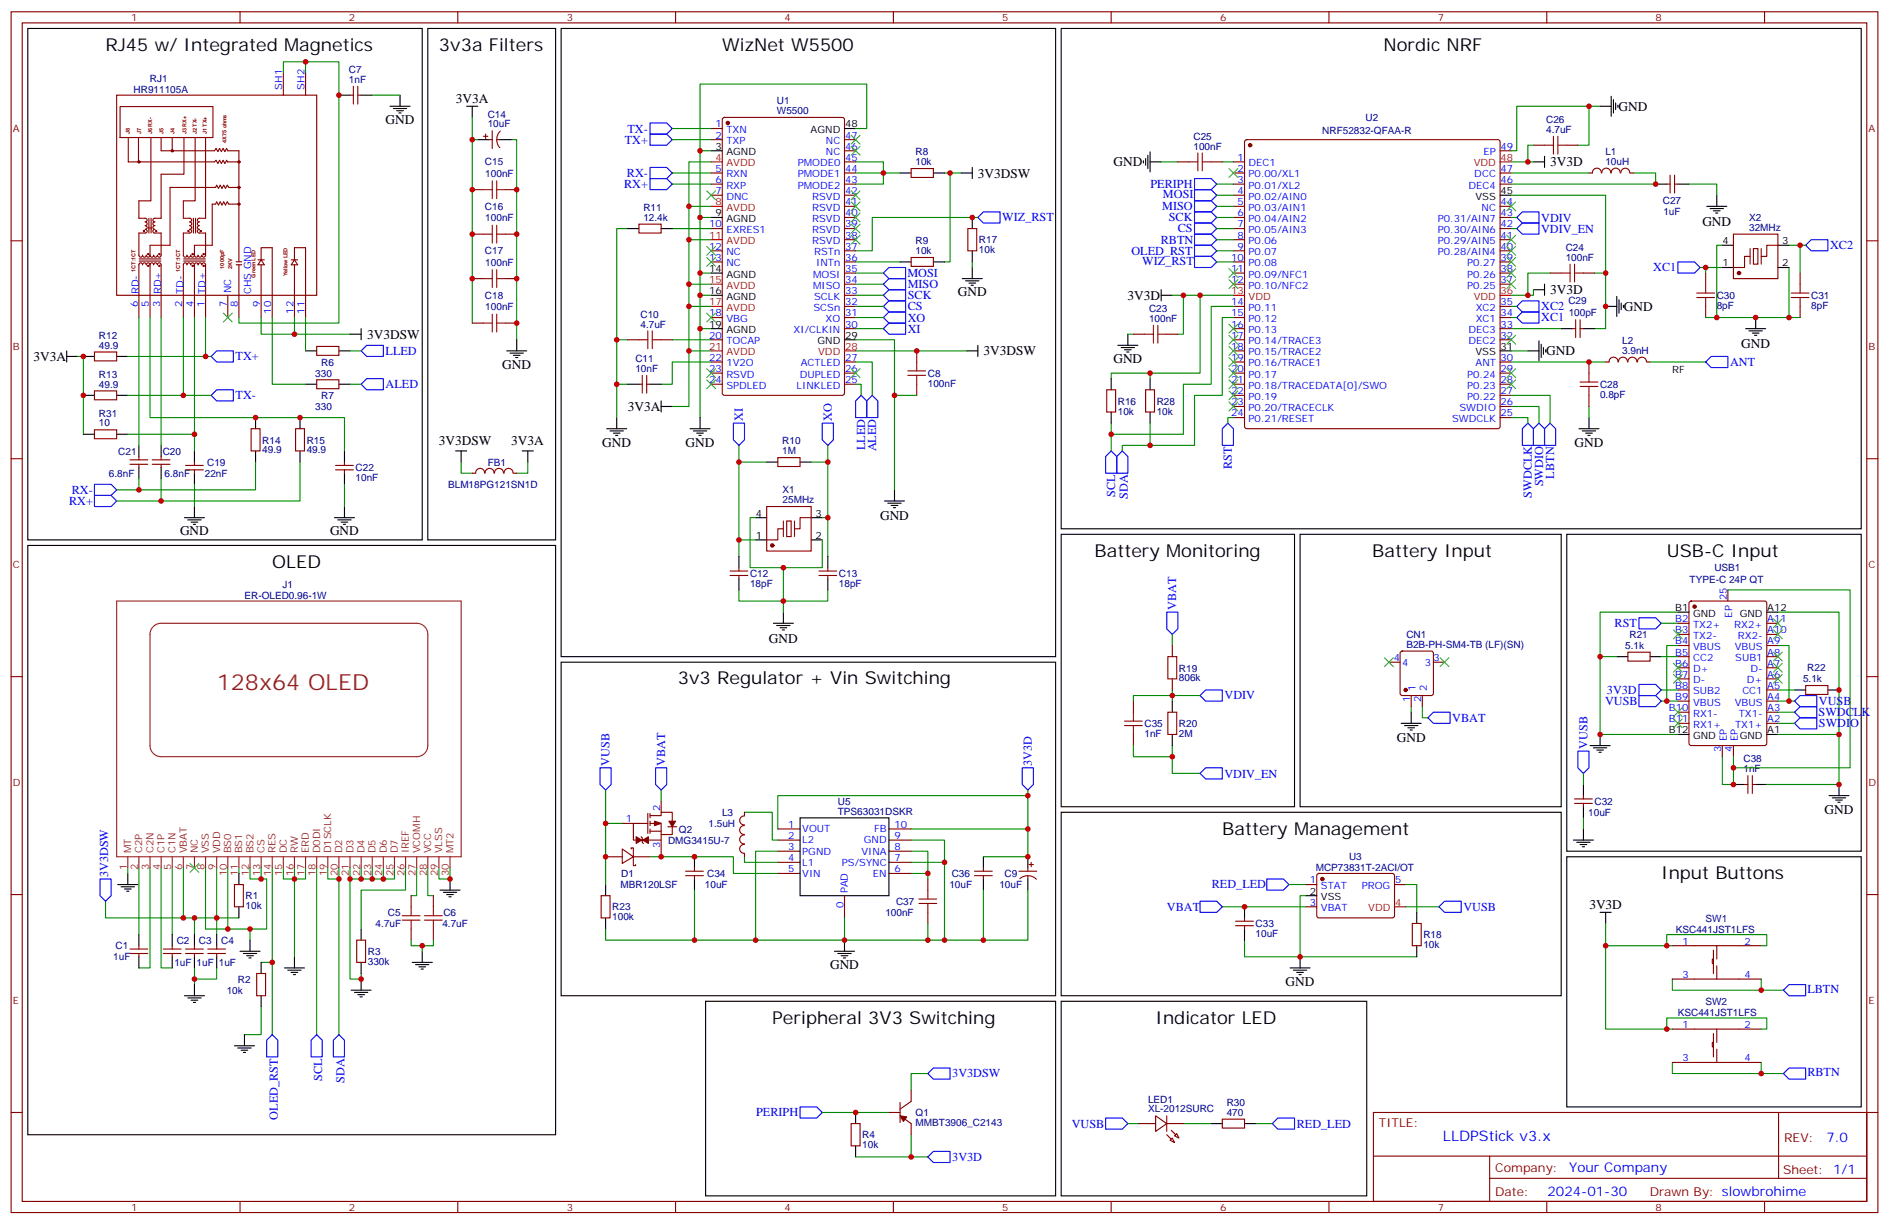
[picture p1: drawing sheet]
<svg xmlns="http://www.w3.org/2000/svg" width="600mm" height="388mm" viewBox="0 0 600 388" stroke-linecap="round" stroke-linejoin="round" font-family="sans-serif">
<defs><g id="words">
<text font-size="7.1" fill="#8d2323" x="68.8" y="218.9">128x64 OLED</text>
<g font-size="5.6">
<text x="33.5" y="16.1">RJ45 w/ Integrated Magnetics</text>
<text x="139.3" y="16.1">3v3a Filters</text>
<text x="229.3" y="16.1">WizNet W5500</text>
<text x="439.2" y="16.1">Nordic NRF</text>
<text x="347.5" y="176.6">Battery Monitoring</text>
<text x="435.7" y="176.6">Battery Input</text>
<text x="529.2" y="176.6">USB-C Input</text>
<text x="86.4" y="180.1">OLED</text>
<text x="215.2" y="217.2">3v3 Regulator + Vin Switching</text>
<text x="388.1" y="264.8">Battery Management</text>
<text x="527.4" y="278.9">Input Buttons</text>
<text x="245.2" y="324.8">Peripheral 3V3 Switching</text>
<text x="366.9" y="324.8">Indicator LED</text>
</g>
<text font-size="4.6" fill="#00f" x="458.1" y="362">LLDPStick v3.x</text>
<g font-size="4.2">
<text x="144.7" y="32.6">3V3A</text>
<text x="513.8" y="35.2">GND</text>
<text x="122.4" y="39.4">GND</text>
<text x="353.5" y="52.8">GND</text>
<text x="492.2" y="52.8">3V3D</text>
<text x="310.5" y="56.3">3V3DSW</text>
<text x="540.5" y="71.6">GND</text>
<text x="304.1" y="94.1">GND</text>
<text x="358" y="95.1">3V3D</text>
<text x="492.2" y="93.4">3V3D</text>
<text x="515.6" y="98.6">GND</text>
<text x="116.6" y="107.4">3V3DSW</text>
<text x="312.3" y="112.8">3V3DSW</text>
<text x="490.9" y="112.7">GND</text>
<text x="552.8" y="110.4">GND</text>
<text x="10.6" y="114.5">3V3A</text>
<text x="159.5" y="117">GND</text>
<text x="353.5" y="115.2">GND</text>
<text x="199.4" y="130.4">3V3A</text>
<text x="139.3" y="141.3">3V3DSW</text>
<text x="162.3" y="141.3">3V3A</text>
<text x="191.2" y="142">GND</text>
<text x="217.7" y="142">GND</text>
<text x="499.9" y="141.7">GND</text>
<text x="279.4" y="164.9">GND</text>
<text x="57.1" y="169.9">GND</text>
<text x="104.8" y="169.9">GND</text>
<text x="244.1" y="203.9">GND</text>
<text x="443.4" y="235.5">GND</text>
<text x="579.3" y="258.4">GND</text>
<text x="504.6" y="288.4">3V3D</text>
<text x="263.5" y="307.5">GND</text>
<text x="408.2" y="312.8">GND</text>
</g>
<g font-size="4.2" fill="#00f">
<text x="579.8" y="362.2">7.0</text>
<text x="498.2" y="371.8">Your Company</text>
<text x="491.3" y="379.6">2024-01-30</text>
</g>
<g font-size="3.9" fill="#00f">
<text x="198.3" y="45.6">TX+</text>
<text x="199.2" y="42.1">TX-</text>
<text x="198.1" y="59.7">RX+</text>
<text x="199" y="56.2">RX-</text>
<text x="365.3" y="59.7">PERIPH</text>
<text x="369.2" y="63">MOSI</text>
<text x="318.2" y="70.2">WIZ_RST</text>
<text x="369" y="66.5">MISO</text>
<text x="371.1" y="70">SCK</text>
<text x="489.3" y="70.3">VDIV</text>
<text x="368.5" y="77.4">RBTN</text>
<text x="373.9" y="73.6">CS</text>
<text x="489.3" y="73.8">VDIV_EN</text>
<text x="359.2" y="80.8">OLED_RST</text>
<text x="581" y="79">XC2</text>
<text x="288.1" y="87.9">MOSI</text>
<text x="362.7" y="84.1">WIZ_RST</text>
<text x="524.9" y="85.9">XC1</text>
<text x="288.2" y="91.4">MISO</text>
<text x="288.2" y="94.9">SCK</text>
<text x="288.2" y="98.4">CS</text>
<text x="489.3" y="102">XC1</text>
<text x="489.3" y="98.4">XC2</text>
<text x="288.2" y="102">XO</text>
<text x="288.2" y="105.5">XI</text>
<text x="122.4" y="112.6">LLED</text>
<text x="74.8" y="114.4">TX+</text>
<text x="549.3" y="116.1">ANT</text>
<text x="122.4" y="123.2">ALED</text>
<text x="74.8" y="126.7">TX-</text>
<text x="235.9" y="133.6" transform="rotate(-90 235.9 133.6)">XI</text>
<text x="264.1" y="133.6" transform="rotate(-90 264.1 133.6)">XO</text>
<text x="274.7" y="142.8" transform="rotate(-90 274.7 142.8)">LLED</text>
<text x="278.2" y="143.2" transform="rotate(-90 278.2 143.2)">ALED</text>
<text x="391.1" y="148.9" transform="rotate(-90 391.1 148.9)">RST</text>
<text x="489.9" y="154.3" transform="rotate(-90 489.9 154.3)">SWDIO</text>
<text x="493.4" y="151.8" transform="rotate(-90 493.4 151.8)">LBTN</text>
<text x="21.9" y="160.3">RX+</text>
<text x="22.8" y="156.8">RX-</text>
<text x="354" y="157.7" transform="rotate(-90 354 157.7)">SCL</text>
<text x="358.1" y="158.2" transform="rotate(-90 358.1 158.2)">SDA</text>
<text x="486.4" y="157.9" transform="rotate(-90 486.4 157.9)">SWDCLK</text>
<text x="373.4" y="193.5" transform="rotate(-90 373.4 193.5)">VBAT</text>
<text x="512.6" y="199">RST</text>
<text x="388.8" y="221.9">VDIV</text>
<text x="510.2" y="220.2">3V3D</text>
<text x="509.6" y="223.7">VUSB</text>
<text x="577.4" y="227.2">SWDCLK</text>
<text x="577.5" y="223.7">VUSB</text>
<text x="461.1" y="229">VBAT</text>
<text x="577.5" y="230.8">SWDIO</text>
<text x="504" y="237.6" transform="rotate(-90 504 237.6)">VUSB</text>
<text x="193.5" y="242.9" transform="rotate(-90 193.5 242.9)">VUSB</text>
<text x="211.2" y="242.9" transform="rotate(-90 211.2 242.9)">VBAT</text>
<text x="327.6" y="243" transform="rotate(-90 327.6 243)">3V3D</text>
<text x="388.8" y="246.7">VDIV_EN</text>
<text x="34.4" y="278.4" transform="rotate(-90 34.4 278.4)">3V3DSW</text>
<text x="384.7" y="281.9">RED_LED</text>
<text x="370.5" y="289">VBAT</text>
<text x="464.6" y="288.9">VUSB</text>
<text x="573.8" y="315.1">LBTN</text>
<text x="302.3" y="341.9">3V3DSW</text>
<text x="573.8" y="341.5">RBTN</text>
<text x="102.3" y="342.9" transform="rotate(-90 102.3 342.9)">SCL</text>
<text x="109.4" y="343.6" transform="rotate(-90 109.4 343.6)">SDA</text>
<text x="88.2" y="355.2" transform="rotate(-90 88.2 355.2)">OLED_RST</text>
<text x="240.1" y="354.1">PERIPH</text>
<text x="340.3" y="357.8">VUSB</text>
<text x="411.7" y="357.8">RED_LED</text>
<text x="302.3" y="368.3">3V3D</text>
</g>
<g font-size="3.9" fill="#800">
<text x="437.8" y="357.6">TITLE:</text>
<text x="566.4" y="362.2">REV:</text>
<text x="474.7" y="371.8">Company:</text>
<text x="566.1" y="372.4">Sheet: 1/1</text>
<text x="474.7" y="379.4">Date:</text>
<text x="523.7" y="379.5">Drawn By: slowbrohime</text>
</g>
<g font-size="3.2" fill="#800">
<text x="41.6" y="6.7">1</text>
<text x="110.8" y="6.7">2</text>
<text x="179.9" y="6.7">3</text>
<text x="249.1" y="6.7">4</text>
<text x="318.2" y="6.7">5</text>
<text x="387.3" y="6.7">6</text>
<text x="456.5" y="6.7">7</text>
<text x="525.6" y="6.7">8</text>
<text x="4.1" y="41.8">A</text>
<text x="593.2" y="41.8">A</text>
<text x="4.1" y="111">B</text>
<text x="593.2" y="111">B</text>
<text x="4.1" y="180.1">C</text>
<text x="593.2" y="180.1">C</text>
<text x="4.1" y="249.3">D</text>
<text x="593.2" y="249.3">D</text>
<text x="4.1" y="318.4">E</text>
<text x="593.2" y="318.4">E</text>
<text x="41.6" y="384.2">1</text>
<text x="110.8" y="384.2">2</text>
<text x="179.9" y="384.2">3</text>
<text x="249.1" y="384.2">4</text>
<text x="318.2" y="384.2">5</text>
<text x="387.3" y="384.2">6</text>
<text x="456.5" y="384.2">7</text>
<text x="525.6" y="384.2">8</text>
</g>
<g font-size="3.2" fill="#000080">
<text x="110.8" y="23.2">C7</text>
<text x="42.4" y="29.6">HR911105A</text>
<text x="47.6" y="26">RJ1</text>
<text x="110.8" y="26.3">1nF</text>
<text x="246.7" y="32.8">U1</text>
<text x="154.8" y="40.4">10uF</text>
<text x="154.8" y="37.3">C14</text>
<text x="246.7" y="36.1">W5500</text>
<text x="433.5" y="38.4">U2</text>
<text x="490.9" y="39">C26</text>
<text x="378.9" y="47.5">100nF</text>
<text x="378.9" y="44.3">C25</text>
<text x="419.8" y="42.5">NRF52832-QFAA-R</text>
<text x="490.9" y="42.2">4.7uF</text>
<text x="154" y="52.5">C15</text>
<text x="290.7" y="52.4">10k</text>
<text x="290.7" y="49.3">R8</text>
<text x="509.7" y="52.3">10uH</text>
<text x="509.7" y="49.1">L1</text>
<text x="154.1" y="56">100nF</text>
<text x="527.9" y="64.8">C27</text>
<text x="154" y="66.6">C16</text>
<text x="154.1" y="70.1">100nF</text>
<text x="204.3" y="70.1">12.4k</text>
<text x="204.3" y="67">R11</text>
<text x="528.1" y="68.4">1uF</text>
<text x="555.3" y="70.1">X2</text>
<text x="290.7" y="77.5">R9</text>
<text x="310.8" y="77.2">R17</text>
<text x="555.3" y="73.2">32MHz</text>
<text x="154" y="80.7">C17</text>
<text x="290.7" y="80.6">10k</text>
<text x="310.8" y="80.3">10k</text>
<text x="497.1" y="82.8">100nF</text>
<text x="497.1" y="79.6">C24</text>
<text x="154.1" y="84.2">100nF</text>
<text x="154" y="94.8">C18</text>
<text x="545" y="94.8">C30</text>
<text x="575" y="94.8">C31</text>
<text x="154.1" y="98.4">100nF</text>
<text x="203.4" y="100.7">C10</text>
<text x="364.8" y="99">C23</text>
<text x="497.9" y="96.6">C29</text>
<text x="498" y="100.1">100pF</text>
<text x="545" y="98">8pF</text>
<text x="575" y="98">8pF</text>
<text x="31.4" y="107.5">R12</text>
<text x="203.4" y="103.9">4.7uF</text>
<text x="364.8" y="102.2">100nF</text>
<text x="31.4" y="110.6">49.9</text>
<text x="515" y="112.3">3.9nH</text>
<text x="515" y="109.2">L2</text>
<text x="31.4" y="119.9">R13</text>
<text x="100.1" y="119.5">330</text>
<text x="102" y="116">R6</text>
<text x="201.7" y="118">10nF</text>
<text x="201.7" y="114.9">C11</text>
<text x="294.6" y="119.6">C8</text>
<text x="31.4" y="123">49.9</text>
<text x="294.6" y="122.7">100nF</text>
<text x="508" y="123">C28</text>
<text x="100.1" y="130.2">330</text>
<text x="102" y="126.7">R7</text>
<text x="354.9" y="131.5">10k</text>
<text x="354.9" y="128.4">R16</text>
<text x="367.2" y="131.5">10k</text>
<text x="367.2" y="128.4">R28</text>
<text x="508" y="126.2">0.8pF</text>
<text x="31.4" y="135.3">10</text>
<text x="31.4" y="132.2">R31</text>
<text x="83.3" y="143.9">49.9</text>
<text x="83.3" y="140.8">R14</text>
<text x="97.4" y="143.9">49.9</text>
<text x="97.4" y="140.8">R15</text>
<text x="248.4" y="141">R10</text>
<text x="37.6" y="144.3">C21</text>
<text x="51.7" y="144.3">C20</text>
<text x="65.8" y="147.8">C19</text>
<text x="112.9" y="149.5">C22</text>
<text x="154.9" y="147.8">FB1</text>
<text x="248.4" y="144.1">1M</text>
<text x="34.6" y="151.3">6.8nF</text>
<text x="52.2" y="151.3">6.8nF</text>
<text x="65" y="151.3">22nF</text>
<text x="112.9" y="152.7">10nF</text>
<text x="142.3" y="154.8">BLM18PG121SN1D</text>
<text x="248.5" y="159.7">25MHz</text>
<text x="248.5" y="156.3">X1</text>
<text x="238.1" y="183">C12</text>
<text x="266.3" y="183">C13</text>
<text x="536.4" y="184.9">TYPE-C 24P QT</text>
<text x="544.3" y="181.3">USB1</text>
<text x="77.6" y="190.2">ER-OLED0.96-1W</text>
<text x="89.6" y="186.4">J1</text>
<text x="238.1" y="186.2">18pF</text>
<text x="266.3" y="186.2">18pF</text>
<text x="446.5" y="202.4">CN1</text>
<text x="517.3" y="202.4">R21</text>
<text x="446.5" y="205.5">B2B-PH-SM4-TB (LF)(SN)</text>
<text x="516" y="206">5.1k</text>
<text x="374.3" y="213.1">R19</text>
<text x="573.8" y="213">R22</text>
<text x="374.3" y="216.2">806k</text>
<text x="572.4" y="216.6">5.1k</text>
<text x="363.4" y="233.8">1nF</text>
<text x="363.4" y="230.6">C35</text>
<text x="374.3" y="233.8">2M</text>
<text x="374.3" y="230.7">R20</text>
<text x="553.5" y="245">1nF</text>
<text x="553.5" y="241.9">C38</text>
<text x="266" y="255.3">U5</text>
<text x="506.2" y="255.3">C32</text>
<text x="224.9" y="262.5">1.5uH</text>
<text x="229.2" y="258.9">L3</text>
<text x="266" y="258.4">TPS63031DSKR</text>
<text x="504.2" y="258.9">10uF</text>
<text x="212.1" y="267.8">DMG3415U-7</text>
<text x="215.5" y="264.2">Q2</text>
<text x="428.3" y="272.9">U3</text>
<text x="196.9" y="281.8">MBR120LSF</text>
<text x="197.2" y="278.3">D1</text>
<text x="223.8" y="281.9">10uF</text>
<text x="224.5" y="278.3">C34</text>
<text x="301.4" y="281.9">10uF</text>
<text x="302.1" y="278.3">C36</text>
<text x="317.3" y="281.8">10uF</text>
<text x="318.9" y="278.3">C9</text>
<text x="417.7" y="276.5">MCP73831T-2ACI/OT</text>
<text x="78" y="285.3">R1</text>
<text x="284.5" y="287.2">C37</text>
<text x="78" y="288.5">10k</text>
<text x="123.1" y="290.7">C5</text>
<text x="140.8" y="290.7">C6</text>
<text x="194.4" y="292">100k</text>
<text x="194.4" y="288.9">R23</text>
<text x="281.1" y="290.7">100nF</text>
<text x="541.5" y="292.5">SW1</text>
<text x="56.1" y="299.5">C2</text>
<text x="63.2" y="299.5">C3</text>
<text x="70.2" y="299.5">C4</text>
<text x="119.3" y="294.2">4.7uF</text>
<text x="140.4" y="294.2">4.7uF</text>
<text x="398.6" y="297.3">10uF</text>
<text x="398.6" y="294.2">C33</text>
<text x="451.9" y="297.7">R18</text>
<text x="532.1" y="295.9">KSC441JST1LFS</text>
<text x="36" y="304.7">1uF</text>
<text x="36.7" y="301.2">C1</text>
<text x="116.8" y="303">R3</text>
<text x="451.9" y="300.9">10k</text>
<text x="55.4" y="306.6">1uF</text>
<text x="62.4" y="306.6">1uF</text>
<text x="69.5" y="306.6">1uF</text>
<text x="75.5" y="311.8">R2</text>
<text x="116.8" y="306.1">330k</text>
<text x="72" y="315.3">10k</text>
<text x="532.7" y="322.5">KSC441JST1LFS</text>
<text x="541.4" y="318.8">SW2</text>
<text x="364.5" y="353">XL-2012SURC</text>
<text x="364.5" y="349.9">LED1</text>
<text x="389.5" y="350.9">R30</text>
<text x="290.7" y="357.3">MMBT3906_C2143</text>
<text x="290.7" y="354.1">Q1</text>
<text x="389.5" y="354">470</text>
<text x="273.8" y="364.4">10k</text>
<text x="273.8" y="361.2">R4</text>
</g>
<g font-size="3.2" fill="#00f">
<text x="89.6" y="28.4" transform="rotate(-90 89.6 28.4)">SH1</text>
<text x="96.7" y="28.4" transform="rotate(-90 96.7 28.4)">SH2</text>
<text x="227.1" y="40.4">1</text>
<text x="227.1" y="44">2</text>
<text x="230.6" y="42.2">TXN</text>
<text x="230.6" y="45.7">TXP</text>
<text x="262.2" y="45.7">NC</text>
<text x="268.3" y="47.5">46</text>
<text x="268.3" y="44">47</text>
<text x="476.4" y="47.5">49</text>
<text x="253.3" y="52.8">PMODE0</text>
<text x="262.2" y="49.2">NC</text>
<text x="268.3" y="51">45</text>
<text x="392.9" y="51">1</text>
<text x="396.4" y="52.8">DEC1</text>
<text x="471" y="49.2">EP</text>
<text x="227.1" y="54.5">5</text>
<text x="227.1" y="58.1">6</text>
<text x="230.6" y="56.3">RXN</text>
<text x="230.6" y="59.8">RXP</text>
<text x="253.3" y="59.8">PMODE2</text>
<text x="253.3" y="56.3">PMODE1</text>
<text x="268.3" y="58.1">43</text>
<text x="268.3" y="54.5">44</text>
<text x="392.9" y="54.5">2</text>
<text x="392.9" y="58.1">3</text>
<text x="396.4" y="56.3">P0.00/XL1</text>
<text x="396.4" y="59.8">P0.01/XL2</text>
<text x="466.3" y="59.8">DEC4</text>
<text x="468.1" y="56.3">DCC</text>
<text x="476.4" y="58.1">46</text>
<text x="476.4" y="54.5">47</text>
<text x="227.1" y="61.6">7</text>
<text x="230.6" y="63.4">DNC</text>
<text x="257.8" y="63.4">RSVD</text>
<text x="268.3" y="65.1">41</text>
<text x="268.3" y="61.6">42</text>
<text x="392.9" y="61.6">4</text>
<text x="392.9" y="65.1">5</text>
<text x="396.4" y="63.4">P0.02/AIN0</text>
<text x="476.4" y="65.1">44</text>
<text x="257.8" y="70.4">RSVD</text>
<text x="257.8" y="66.9">RSVD</text>
<text x="268.3" y="68.7">40</text>
<text x="392.9" y="68.7">6</text>
<text x="396.4" y="66.9">P0.03/AIN1</text>
<text x="396.4" y="70.4">P0.04/AIN2</text>
<text x="456.5" y="70.4">P0.31/AIN7</text>
<text x="470.4" y="66.9">NC</text>
<text x="476.4" y="68.7">43</text>
<text x="225.1" y="72.2">10</text>
<text x="230.6" y="73.9">EXRES1</text>
<text x="257.8" y="77.5">RSVD</text>
<text x="257.8" y="73.9">RSVD</text>
<text x="268.3" y="75.7">38</text>
<text x="268.3" y="72.2">39</text>
<text x="392.9" y="72.2">7</text>
<text x="392.9" y="75.7">8</text>
<text x="396.4" y="73.9">P0.05/AIN3</text>
<text x="396.4" y="77.5">P0.06</text>
<text x="456.5" y="77.5">P0.29/AIN5</text>
<text x="456.5" y="73.9">P0.30/AIN6</text>
<text x="476.4" y="75.7">41</text>
<text x="476.4" y="72.2">42</text>
<text x="225.1" y="79.2">12</text>
<text x="225.1" y="82.8">13</text>
<text x="230.6" y="81">NC</text>
<text x="258.5" y="81">RSTn</text>
<text x="268.3" y="82.8">36</text>
<text x="268.3" y="79.2">37</text>
<text x="390.9" y="82.8">10</text>
<text x="392.9" y="79.2">9</text>
<text x="396.4" y="81">P0.07</text>
<text x="456.5" y="81">P0.28/AIN4</text>
<text x="476.4" y="82.8">39</text>
<text x="476.4" y="79.2">40</text>
<text x="230.6" y="84.5">NC</text>
<text x="258.1" y="88.1">MOSI</text>
<text x="259.1" y="84.5">INTn</text>
<text x="268.3" y="89.8">34</text>
<text x="268.3" y="86.3">35</text>
<text x="390.9" y="86.3">11</text>
<text x="390.9" y="89.8">12</text>
<text x="396.4" y="84.5">P0.08</text>
<text x="396.4" y="88.1">P0.09/NFC1</text>
<text x="465.8" y="88.1">P0.26</text>
<text x="465.8" y="84.5">P0.27</text>
<text x="476.4" y="89.8">37</text>
<text x="476.4" y="86.3">38</text>
<text x="44.1" y="93.3" transform="rotate(-90 44.1 93.3)">RD-</text>
<text x="51.2" y="93.3" transform="rotate(-90 51.2 93.3)">RD+</text>
<text x="58.2" y="93.3" transform="rotate(-90 58.2 93.3)">TD-</text>
<text x="65.3" y="93.3" transform="rotate(-90 65.3 93.3)">TD+</text>
<text x="73.4" y="93" transform="rotate(-90 73.4 93)">NC</text>
<text x="79.7" y="93.3" transform="rotate(-90 79.7 93.3)">CHS GND</text>
<text x="258.1" y="91.6">MISO</text>
<text x="258.5" y="95.1">SCLK</text>
<text x="268.3" y="93.3">33</text>
<text x="396.4" y="91.6">P0.10/NFC2</text>
<text x="465.8" y="91.6">P0.25</text>
<text x="43.7" y="97.5" transform="rotate(-90 43.7 97.5)">6</text>
<text x="47.3" y="97.5" transform="rotate(-90 47.3 97.5)">5</text>
<text x="50.8" y="97.5" transform="rotate(-90 50.8 97.5)">3</text>
<text x="57.9" y="97.5" transform="rotate(-90 57.9 97.5)">2</text>
<text x="61.4" y="97.5" transform="rotate(-90 61.4 97.5)">4</text>
<text x="64.9" y="97.5" transform="rotate(-90 64.9 97.5)">1</text>
<text x="72" y="97.5" transform="rotate(-90 72 97.5)">7</text>
<text x="75.5" y="97.5" transform="rotate(-90 75.5 97.5)">8</text>
<text x="82.5" y="97.5" transform="rotate(-90 82.5 97.5)">9</text>
<text x="86.1" y="99.5" transform="rotate(-90 86.1 99.5)">10</text>
<text x="93.1" y="99.5" transform="rotate(-90 93.1 99.5)">12</text>
<text x="96.7" y="99.5" transform="rotate(-90 96.7 99.5)">11</text>
<text x="225.1" y="100.4">18</text>
<text x="258.2" y="98.6">SCSn</text>
<text x="268.3" y="100.4">31</text>
<text x="268.3" y="96.9">32</text>
<text x="390.9" y="96.9">14</text>
<text x="390.9" y="100.4">15</text>
<text x="396.4" y="98.6">P0.11</text>
<text x="468.5" y="98.6">XC2</text>
<text x="476.4" y="100.4">34</text>
<text x="476.4" y="96.9">35</text>
<text x="225.1" y="107.5">20</text>
<text x="230.6" y="102.2">VBG</text>
<text x="252" y="105.7">XI/CLKIN</text>
<text x="262.1" y="102.2">XO</text>
<text x="268.3" y="103.9">30</text>
<text x="390.9" y="103.9">16</text>
<text x="390.9" y="107.5">17</text>
<text x="396.4" y="102.2">P0.12</text>
<text x="396.4" y="105.7">P0.13</text>
<text x="466.3" y="105.7">DEC3</text>
<text x="468.5" y="102.2">XC1</text>
<text x="476.4" y="107.5">32</text>
<text x="476.4" y="103.9">33</text>
<text x="230.6" y="109.2">TOCAP</text>
<text x="390.9" y="111">18</text>
<text x="396.4" y="109.2">P0.14/TRACE3</text>
<text x="396.4" y="112.7">P0.15/TRACE2</text>
<text x="466.3" y="109.2">DEC2</text>
<text x="225.1" y="114.5">22</text>
<text x="225.1" y="118">23</text>
<text x="230.6" y="116.3">1V2O</text>
<text x="230.6" y="119.8">RSVD</text>
<text x="253.9" y="119.8">DUPLED</text>
<text x="254.2" y="116.3">ACTLED</text>
<text x="268.3" y="118">26</text>
<text x="268.3" y="114.5">27</text>
<text x="390.9" y="114.5">19</text>
<text x="390.9" y="118">20</text>
<text x="396.4" y="116.3">P0.16/TRACE1</text>
<text x="396.4" y="119.8">P0.17</text>
<text x="465.8" y="119.8">P0.24</text>
<text x="468.4" y="116.3">ANT</text>
<text x="476.4" y="118">29</text>
<text x="476.4" y="114.5">30</text>
<text x="225.1" y="121.6">24</text>
<text x="230.6" y="123.3">SPDLED</text>
<text x="252.9" y="123.3">LINKLED</text>
<text x="268.3" y="121.6">25</text>
<text x="390.9" y="121.6">21</text>
<text x="390.9" y="125.1">22</text>
<text x="396.4" y="123.3">P0.18/TRACEDATA[0]/SWO</text>
<text x="465.8" y="123.3">P0.23</text>
<text x="476.4" y="125.1">27</text>
<text x="476.4" y="121.6">28</text>
<text x="390.9" y="128.6">23</text>
<text x="396.4" y="126.9">P0.19</text>
<text x="396.4" y="130.4">P0.20/TRACECLK</text>
<text x="463.4" y="130.4">SWDIO</text>
<text x="465.8" y="126.9">P0.22</text>
<text x="476.4" y="128.6">26</text>
<text x="390.9" y="132.2">24</text>
<text x="396.4" y="133.9">P0.21/RESET</text>
<text x="461" y="133.9">SWDCLK</text>
<text x="476.4" y="132.2">25</text>
<text x="548.2" y="190.5" transform="rotate(-90 548.2 190.5)">25</text>
<text x="531.9" y="197.4">B2</text>
<text x="550" y="195.9" transform="rotate(-90 550 195.9)">EP</text>
<text x="561.1" y="197.4">A11</text>
<text x="531.9" y="200.9">B3</text>
<text x="537.5" y="199.2">TX2+</text>
<text x="537.5" y="202.7">TX2-</text>
<text x="550.6" y="199.2">RX2+</text>
<text x="551.8" y="202.7">RX2-</text>
<text x="561.1" y="200.9">A10</text>
<text x="442.5" y="209.8">4</text>
<text x="455.1" y="209.8">3</text>
<text x="531.9" y="204.5">B4</text>
<text x="531.9" y="208">B5</text>
<text x="537.5" y="206.2">VBUS</text>
<text x="537.5" y="209.8">CC2</text>
<text x="550.8" y="206.2">VBUS</text>
<text x="550.9" y="209.8">SUB1</text>
<text x="561.1" y="208">A8</text>
<text x="561.1" y="204.5">A9</text>
<text x="445.2" y="211.2">4</text>
<text x="452.4" y="211.2">3</text>
<text x="531.9" y="211.5">B6</text>
<text x="531.9" y="215.1">B7</text>
<text x="537.5" y="213.3">D+</text>
<text x="555.7" y="213.3">D-</text>
<text x="561.1" y="215.1">A6</text>
<text x="561.1" y="211.5">A7</text>
<text x="449.4" y="219.4" transform="rotate(-90 449.4 219.4)">1</text>
<text x="453" y="219.4" transform="rotate(-90 453 219.4)">2</text>
<text x="531.9" y="218.6">B8</text>
<text x="537.5" y="216.8">D-</text>
<text x="537.5" y="220.3">SUB2</text>
<text x="553.2" y="220.3">CC1</text>
<text x="554.6" y="216.8">D+</text>
<text x="561.1" y="218.6">A5</text>
<text x="447.7" y="222.9" transform="rotate(-90 447.7 222.9)">1</text>
<text x="451.2" y="222.9" transform="rotate(-90 451.2 222.9)">2</text>
<text x="529.8" y="225.6">B10</text>
<text x="531.9" y="222.1">B9</text>
<text x="537.5" y="223.9">VBUS</text>
<text x="537.5" y="227.4">RX1-</text>
<text x="550.8" y="223.9">VBUS</text>
<text x="552" y="227.4">TX1-</text>
<text x="561.1" y="225.6">A3</text>
<text x="561.1" y="222.1">A4</text>
<text x="529.8" y="229.2">B11</text>
<text x="537.5" y="230.9">RX1+</text>
<text x="550.9" y="230.9">TX1+</text>
<text x="561.1" y="229.2">A2</text>
<text x="546.5" y="238.8" transform="rotate(-90 546.5 238.8)">3</text>
<text x="548.2" y="235.3" transform="rotate(-90 548.2 235.3)">EP</text>
<text x="550" y="238.8" transform="rotate(-90 550 238.8)">4</text>
<text x="551.7" y="235.3" transform="rotate(-90 551.7 235.3)">EP</text>
<text x="209.5" y="257.4" transform="rotate(-90 209.5 257.4)">2</text>
<text x="198.7" y="260.9">1</text>
<text x="250.2" y="262.7">1</text>
<text x="284" y="262.7">10</text>
<text x="209.5" y="268.9" transform="rotate(-90 209.5 268.9)">3</text>
<text x="250.2" y="266.2">2</text>
<text x="250.2" y="269.7">3</text>
<text x="254.7" y="264.1">VOUT</text>
<text x="254.7" y="267.6">L2</text>
<text x="274.2" y="267.6">GND</text>
<text x="277.5" y="264.1">FB</text>
<text x="284" y="269.7">8</text>
<text x="284" y="266.2">9</text>
<text x="250.2" y="273.3">4</text>
<text x="254.7" y="271.1">PGND</text>
<text x="254.7" y="274.7">L1</text>
<text x="267.3" y="274.7">PS/SYNC</text>
<text x="273.5" y="271.1">VINA</text>
<text x="284" y="273.3">7</text>
<text x="250.2" y="276.8">5</text>
<text x="254.7" y="278.2">VIN</text>
<text x="277.1" y="278.2">EN</text>
<text x="284" y="276.8">6</text>
<text x="415.9" y="280.3">1</text>
<text x="442.9" y="280.3">5</text>
<text x="267.8" y="288" transform="rotate(-90 267.8 288)">0</text>
<text x="269.2" y="283.5" transform="rotate(-90 269.2 283.5)">PAD</text>
<text x="415.9" y="287.4">3</text>
<text x="419.3" y="282.1">STAT</text>
<text x="432.4" y="282.1">PROG</text>
<text x="419.3" y="289.1">VBAT</text>
<text x="534.2" y="299.7">1</text>
<text x="553.9" y="299.7">2</text>
<text x="534.2" y="310.3">3</text>
<text x="553.9" y="310.3">4</text>
<text x="534.2" y="326.2">1</text>
<text x="553.9" y="326.2">2</text>
<text x="534.2" y="336.8">3</text>
<text x="553.9" y="336.8">4</text>
</g>
<g font-size="3.2">
<text x="268.3" y="40.4">48</text>
<text x="227.1" y="47.5">3</text>
<text x="257.4" y="42.2">AGND</text>
<text x="230.6" y="49.2">AGND</text>
<text x="468.4" y="63.4">VSS</text>
<text x="476.4" y="61.6">45</text>
<text x="227.1" y="68.7">9</text>
<text x="230.6" y="70.4">AGND</text>
<text x="546.9" y="77.5">4</text>
<text x="565.9" y="77.5">3</text>
<text x="225.1" y="86.3">14</text>
<text x="230.6" y="88.1">AGND</text>
<text x="546.9" y="84.5">1</text>
<text x="565.9" y="84.5">2</text>
<text x="225.1" y="93.3">16</text>
<text x="230.6" y="95.1">AGND</text>
<text x="225.1" y="103.9">19</text>
<text x="230.6" y="105.7">AGND</text>
<text x="268.3" y="107.5">29</text>
<text x="259.5" y="109.2">GND</text>
<text x="468.4" y="112.7">VSS</text>
<text x="476.4" y="111">31</text>
<text x="530.9" y="118.4">RF</text>
<text x="240" y="163.9">4</text>
<text x="258.9" y="163.9">3</text>
<text x="240" y="171">1</text>
<text x="258.9" y="171">2</text>
<text x="531.9" y="193.9">B1</text>
<text x="537.5" y="195.7">GND</text>
<text x="552.3" y="195.7">GND</text>
<text x="561.1" y="193.9">A12</text>
<text x="529.8" y="232.7">B12</text>
<text x="561.1" y="232.7">A1</text>
<text x="537.5" y="234.5">GND</text>
<text x="552.3" y="234.5">GND</text>
<text x="415.9" y="283.8">2</text>
<text x="419.3" y="285.6">VSS</text>
</g>
<g font-size="3.2" fill="#f00">
<text x="227.1" y="51">4</text>
<text x="230.6" y="52.8">AVDD</text>
<text x="467.9" y="52.8">VDD</text>
<text x="476.4" y="51">48</text>
<text x="227.1" y="65.1">8</text>
<text x="230.6" y="66.9">AVDD</text>
<text x="225.1" y="75.7">11</text>
<text x="230.6" y="77.5">AVDD</text>
<text x="225.1" y="89.8">15</text>
<text x="230.6" y="91.6">AVDD</text>
<text x="390.9" y="93.3">13</text>
<text x="396.4" y="95.1">VDD</text>
<text x="467.9" y="95.1">VDD</text>
<text x="476.4" y="93.3">36</text>
<text x="225.1" y="96.9">17</text>
<text x="230.6" y="98.6">AVDD</text>
<text x="225.1" y="111">21</text>
<text x="230.6" y="112.7">AVDD</text>
<text x="259.7" y="112.7">VDD</text>
<text x="268.3" y="111">28</text>
<text x="442.9" y="287.4">4</text>
<text x="434.4" y="289.1">VDD</text>
</g>
<g font-size="3.2" fill="#8d2323">
<text x="40.2" y="276" transform="rotate(-90 40.2 276)">1</text>
<text x="41.6" y="270.8" transform="rotate(-90 41.6 270.8)">MT</text>
<text x="43.7" y="276" transform="rotate(-90 43.7 276)">2</text>
<text x="45.2" y="270.8" transform="rotate(-90 45.2 270.8)">C2P</text>
<text x="47.3" y="276" transform="rotate(-90 47.3 276)">3</text>
<text x="48.7" y="270.8" transform="rotate(-90 48.7 270.8)">C2N</text>
<text x="50.8" y="276" transform="rotate(-90 50.8 276)">4</text>
<text x="52.2" y="270.8" transform="rotate(-90 52.2 270.8)">C1P</text>
<text x="54.3" y="276" transform="rotate(-90 54.3 276)">5</text>
<text x="55.7" y="270.8" transform="rotate(-90 55.7 270.8)">C1N</text>
<text x="57.9" y="276" transform="rotate(-90 57.9 276)">6</text>
<text x="59.3" y="270.8" transform="rotate(-90 59.3 270.8)">VBAT</text>
<text x="61.4" y="276" transform="rotate(-90 61.4 276)">7</text>
<text x="62.8" y="270.8" transform="rotate(-90 62.8 270.8)">NC</text>
<text x="64.9" y="276" transform="rotate(-90 64.9 276)">8</text>
<text x="66.3" y="270.8" transform="rotate(-90 66.3 270.8)">VSS</text>
<text x="68.4" y="276" transform="rotate(-90 68.4 276)">9</text>
<text x="69.8" y="270.8" transform="rotate(-90 69.8 270.8)">VDD</text>
<text x="73.4" y="270.8" transform="rotate(-90 73.4 270.8)">BS0</text>
<text x="76.9" y="270.8" transform="rotate(-90 76.9 270.8)">BS1</text>
<text x="80.4" y="270.8" transform="rotate(-90 80.4 270.8)">BS2</text>
<text x="84" y="270.8" transform="rotate(-90 84 270.8)">CS</text>
<text x="87.5" y="270.8" transform="rotate(-90 87.5 270.8)">RES</text>
<text x="91" y="270.8" transform="rotate(-90 91 270.8)">DC</text>
<text x="94.5" y="270.8" transform="rotate(-90 94.5 270.8)">RW</text>
<text x="98.1" y="270.8" transform="rotate(-90 98.1 270.8)">ERD</text>
<text x="101.6" y="270.8" transform="rotate(-90 101.6 270.8)">D0DI</text>
<text x="105.1" y="270.8" transform="rotate(-90 105.1 270.8)">D1SCLK</text>
<text x="108.7" y="270.8" transform="rotate(-90 108.7 270.8)">D2</text>
<text x="112.2" y="270.8" transform="rotate(-90 112.2 270.8)">D3</text>
<text x="115.7" y="270.8" transform="rotate(-90 115.7 270.8)">D4</text>
<text x="119.2" y="270.8" transform="rotate(-90 119.2 270.8)">D5</text>
<text x="122.8" y="270.8" transform="rotate(-90 122.8 270.8)">D6</text>
<text x="126.3" y="270.8" transform="rotate(-90 126.3 270.8)">D7</text>
<text x="129.8" y="270.8" transform="rotate(-90 129.8 270.8)">IREF</text>
<text x="133.3" y="270.8" transform="rotate(-90 133.3 270.8)">VCOMH</text>
<text x="136.9" y="270.8" transform="rotate(-90 136.9 270.8)">VCC</text>
<text x="140.4" y="270.8" transform="rotate(-90 140.4 270.8)">VLSS</text>
<text x="143.9" y="270.8" transform="rotate(-90 143.9 270.8)">MT2</text>
<text x="72" y="278" transform="rotate(-90 72 278)">10</text>
<text x="75.5" y="278" transform="rotate(-90 75.5 278)">11</text>
<text x="79" y="278" transform="rotate(-90 79 278)">12</text>
<text x="82.5" y="278" transform="rotate(-90 82.5 278)">13</text>
<text x="86.1" y="278" transform="rotate(-90 86.1 278)">14</text>
<text x="89.6" y="278" transform="rotate(-90 89.6 278)">15</text>
<text x="93.1" y="278" transform="rotate(-90 93.1 278)">16</text>
<text x="96.7" y="278" transform="rotate(-90 96.7 278)">17</text>
<text x="100.2" y="278" transform="rotate(-90 100.2 278)">18</text>
<text x="103.7" y="278" transform="rotate(-90 103.7 278)">19</text>
<text x="107.2" y="278" transform="rotate(-90 107.2 278)">20</text>
<text x="110.8" y="278" transform="rotate(-90 110.8 278)">21</text>
<text x="114.3" y="278" transform="rotate(-90 114.3 278)">22</text>
<text x="117.8" y="278" transform="rotate(-90 117.8 278)">23</text>
<text x="121.4" y="278" transform="rotate(-90 121.4 278)">24</text>
<text x="124.9" y="278" transform="rotate(-90 124.9 278)">25</text>
<text x="128.4" y="278" transform="rotate(-90 128.4 278)">26</text>
<text x="131.9" y="278" transform="rotate(-90 131.9 278)">27</text>
<text x="135.5" y="278" transform="rotate(-90 135.5 278)">28</text>
<text x="139" y="278" transform="rotate(-90 139 278)">29</text>
<text x="142.5" y="278" transform="rotate(-90 142.5 278)">30</text>
</g>
<g font-size="1.8" fill="#800">
<text x="41.2" y="42.5" transform="rotate(-90 41.2 42.5)">J8</text>
<text x="44.8" y="42.5" transform="rotate(-90 44.8 42.5)">J7</text>
<text x="48.3" y="42.5" transform="rotate(-90 48.3 42.5)">J6 RX-</text>
<text x="51.9" y="42.5" transform="rotate(-90 51.9 42.5)">J5</text>
<text x="55.4" y="42.5" transform="rotate(-90 55.4 42.5)">J4</text>
<text x="59.2" y="42.5" transform="rotate(-90 59.2 42.5)">J3 RX+</text>
<text x="62.4" y="42.5" transform="rotate(-90 62.4 42.5)">J2 TX-</text>
<text x="65.6" y="42.5" transform="rotate(-90 65.6 42.5)">J1 TX+</text>
<text x="71.9" y="45.4" transform="rotate(-90 71.9 45.4)">4X75 ohms</text>
<text x="43" y="86.3" transform="rotate(-90 43 86.3)">1CT:1CT</text>
<text x="57.1" y="86.3" transform="rotate(-90 57.1 86.3)">1CT:1CT</text>
<text x="71.2" y="85.2" transform="rotate(-90 71.2 85.2)">1000pF</text>
<text x="73.7" y="85.2" transform="rotate(-90 73.7 85.2)">2KV</text>
<text x="81.1" y="88.1" transform="rotate(-90 81.1 88.1)">Green LED</text>
<text x="91.3" y="87.7" transform="rotate(-90 91.3 87.7)">Yellow LED</text>
</g>
</g></defs>
<g fill="none" stroke="#870000" stroke-width=".35">
<path d="M3.5 3.7h592.7v381h-592.7zM7.1 7.3h585.6v373.9h-585.6zM76.2 3.7v3.6M145.3 3.7v3.6M214.5 3.7v3.6M283.6 3.7v3.6M352.8 3.7v3.6M421.9 3.7v3.6M491.1 3.7v3.6M560.2 3.7v3.6M37 30.2h63.5v63.5h-63.5zM38.1 33.8h29.5v9.8h-29.5z"/>
<path d="M90 23.1v7.1M97 23.1v7.1M111.1 30.2h1.1M112.2 27.4v5.6M113.6 27.4v5.6M113.6 30.2h1.1M229.5 37.5l.5-.2h37.4l.7 .4v87l-.5 .7h-37.6l-.6-.4-.1-87zM40.7 43.6v7.8h27.4l.5-.5 .6 1 .5-1 .6 1 .5-1 .6 1 .5-1 .3 .5h3.6M44 43.6v7.8M47.9 43.6v20.1h-3.8v5.6h2a.58 .58 0 0 1 .6 .5 .58 .58 0 0 1-.6 .6 .59 .59 0 0 1 .6 .6 .59 .59 0 0 1-.6 .6 .59 .59 0 0 1 .6 .6 .59 .59 0 0 1-.6 .6 .58 .58 0 0 1 .6 .6 .58 .58 0 0 1-.6 .5h-2v7.1a.58 .58 0 0 0 .6 .6 .58 .58 0 0 0 .6-.6 .59 .59 0 0 0 .6 .6 .59 .59 0 0 0 .5-.6 .59 .59 0 0 0 .6 .6 .59 .59 0 0 0 .6-.6M51.2 43.6v4.2h16.9l.5-.7 .6 1 .5-1 .6 1 .5-1 .6 1 .5-1 .4 .7h3.5v35.3M54.7 43.6v4.2"/>
<path d="M58.4 43.6v11.7h-7.2v14M62 43.6v20.1h-3.8v5.6h2a.58 .58 0 0 1 .6 .5 .58 .58 0 0 1-.6 .6 .59 .59 0 0 1 .7 .6 .59 .59 0 0 1-.7 .6 .59 .59 0 0 1 .7 .6 .59 .59 0 0 1-.7 .6 .58 .58 0 0 1 .7 .6 .58 .58 0 0 1-.7 .5h-2v7.1a.58 .58 0 0 0 .6 .6 .58 .58 0 0 0 .6-.6 .59 .59 0 0 0 .6 .6 .59 .59 0 0 0 .6-.6 .59 .59 0 0 0 .5 .6 .59 .59 0 0 0 .6-.6M65.3 43.6v25.7M75.8 59.5h-3.1l-.6-.7-.5 1-.6-1-.5 1-.6-1-.5 1-.6-1-.4 .7h-14.4v18.3h-6.3M153.5 43.3h1.4M154.2 42.5v1.5M155.2 44.3h1.1M156.3 41.5v5.6M157.7 44.3h1M158.8 41.6a3.8 3.8 0 0 0-.1 5.2M225.8 40.8h3.5M225.8 44.3h3.5"/>
<path d="M225.8 54.9h3.5M225.8 58.4h3.5M268.1 44.3h3.5M268.1 54.9h3.5M268.1 58.4h3.5M268.1 51.4h3.5M268.1 47.8h3.5M289.3 53.5h7v2.8h-7zM373.9 51.4h3.6M384.5 51.4h3.6M391.6 54.9h3.5M391.6 58.4h3.5"/>
<path d="M391.6 51.4h3.5M395.3 44.5l.5-.2h79.7l.5 .2 .2 .5v90.3l-.2 .5-.5 .2h-79.7l-.5-.2-.2-.5v-90.3zM476.2 54.9h3.6M476.2 58.4h3.6M476.2 47.8h3.6M486.8 46.1h3.6M497.4 46.1h3.5M504.5 54.9h1M505.6 54.9a1.41 1.41 0 0 1 1.4-1.5 1.41 1.41 0 0 1 1.4 1.5M508.6 54.9a1.41 1.41 0 0 1 1.4-1.5 1.41 1.41 0 0 1 1.4 1.5M511.6 54.9a1.41 1.41 0 0 1 1.4-1.5 1.41 1.41 0 0 1 1.4 1.5M514.6 54.9a1.41 1.41 0 0 1 1.4-1.5 1.41 1.41 0 0 1 1.4 1.5"/>
<path d="M517.5 54.9h1.1M529.2 58.4h1M530.2 55.6v5.6M531.6 58.4h1.1M531.6 55.6v5.6M3.5 76.4h3.6M47.3 69.3v4.6M47.6 77.8v3.2M48 69.3v4.6M51.2 69.2l-2 .1a.58 .58 0 0 0-.7 .5 .58 .58 0 0 0 .7 .6 .59 .59 0 0 0-.7 .6 .59 .59 0 0 0 .7 .6 .59 .59 0 0 0-.7 .6 .59 .59 0 0 0 .7 .6 .58 .58 0 0 0-.7 .6 .58 .58 0 0 0 .7 .5h2v7.1a.59 .59 0 0 1-.6 .6 .59 .59 0 0 1-.6-.6 .59 .59 0 0 1-.6 .6 .59 .59 0 0 1-.6-.6 .58 .58 0 0 1-.6 .6 .58 .58 0 0 1-.6-.6M61.4 69.3v4.6M62.1 69.3v4.6"/>
<path d="M65.3 69.2l-2 .1a.58 .58 0 0 0-.6 .5 .58 .58 0 0 0 .6 .6 .59 .59 0 0 0-.6 .6 .59 .59 0 0 0 .6 .6 .59 .59 0 0 0-.6 .6 .59 .59 0 0 0 .6 .6 .58 .58 0 0 0-.6 .6 .58 .58 0 0 0 .6 .5h2v7.1a.59 .59 0 0 1-.6 .6 .59 .59 0 0 1-.6-.6 .59 .59 0 0 1-.6 .6 .59 .59 0 0 1-.6-.6 .58 .58 0 0 1-.6 .6 .58 .58 0 0 1-.6-.6M75.8 64.8h-3.1l-.6-.7-.5 .9-.6-.9-.5 .9-.6-.9-.5 .9-.6-.9-.4 .7h-1v13h-5.7v3.2M149.9 60.2h3.6M149.9 74.3h3.6M160.5 60.2h3.5M160.5 74.3h3.5M202.8 71.1h7.1v2.8h-7.1zM225.8 61.9h3.5M225.8 72.5h3.5M225.8 79.6h3.5M268.1 61.9h3.5M268.1 72.5h3.5"/>
<path d="M268.1 79.6h3.5M268.1 76.1h3.5M268.1 69h3.5M268.1 65.5h3.5M307.3 72.5h2.8v7.1h-2.8zM391.6 61.9h3.5M391.6 72.5h3.5M391.6 79.6h3.5M391.6 76.1h3.5M391.6 69h3.5M391.6 65.5h3.5M476.2 72.5h3.6"/>
<path d="M476.2 79.6h3.6M476.2 76.1h3.6M476.2 69h3.6M476.2 65.5h3.6M550.3 74.3h14.1v14.1h-14.1zM556.7 78.9h1.4v4.9h-1.4zM564.4 77.8h-3.5v3.6h-1.7M592.7 76.4h3.5M44.2 82.8h6.9M44.2 82.2h6.9M47.6 84a.59 .59 0 0 0-.6-.6 .59 .59 0 0 0-.6 .6 .59 .59 0 0 0-.5-.6 .59 .59 0 0 0-.6 .6 .58 .58 0 0 0-.6-.6 .58 .58 0 0 0-.6 .6v16.8M47.6 84a.58 .58 0 0 1 .6-.6 .58 .58 0 0 1 .6 .6 .59 .59 0 0 1 .6-.6 .59 .59 0 0 1 .6 .6 .59 .59 0 0 1 .6-.6 .59 .59 0 0 1 .6 .6v16.8"/>
<path d="M47.6 84v16.8M58.3 82.8h6.9M58.3 82.2h6.9M61.7 84a.59 .59 0 0 0-.6-.6 .59 .59 0 0 0-.5 .6 .59 .59 0 0 0-.6-.6 .59 .59 0 0 0-.6 .6 .58 .58 0 0 0-.6-.6 .58 .58 0 0 0-.6 .6v16.8M61.7 84a.58 .58 0 0 1 .6-.6 .58 .58 0 0 1 .6 .6 .59 .59 0 0 1 .6-.6 .59 .59 0 0 1 .6 .6 .59 .59 0 0 1 .6-.6 .59 .59 0 0 1 .6 .6v16.8M61.7 84v16.8M72.3 93.7v7.1M75 84h1.7M75 83.1h1.7M75.8 84v16.8M81.9 82.4h2M82.9 82.4v-3.8h3.5v22.2"/>
<path d="M82.9 82.4l1 1.6h-2zM82.9 84v16.8M92.5 82.4h2M93.5 82.4l1 1.6h-2zM93.5 82.4v-3.8h3.5v22.2M93.5 84v16.8M149.9 88.4h3.6M160.5 88.4h3.5M225.8 83.1h3.5M268.1 83.1h3.5M268.1 97.2h3.5M268.1 93.7h3.5"/>
<path d="M268.1 90.2h3.5M268.1 86.6h3.5M289.3 81.7h7v2.8h-7zM391.6 83.1h3.5M391.6 97.2h3.5M391.6 90.2h3.5M391.6 86.6h3.5M476.2 83.1h3.6M476.2 97.2h3.6M476.2 90.2h3.6M476.2 86.6h3.6M492.1 86.6h3.6"/>
<path d="M502.7 86.6h3.5M541.5 86.6v3.6M541.5 97.2v3.6M555.6 81.4h-1.7v3.5h-3.6M571.5 86.6v3.6M571.5 97.2v3.6M30 111.7h7v2.8h-7zM100.5 109.9h7.1v2.8h-7.1zM149.9 102.5h3.6M160.5 102.5h3.5M199.3 107.8h3.5M203.9 119.1v5.6"/>
<path d="M205.3 119.1v5.6M209.9 107.8h3.5M225.8 100.8h3.5M225.8 107.8h3.5M225.8 114.9h3.5M225.8 118.4h3.5M268.1 100.8h3.5M268.1 114.9h3.5M268.1 118.4h3.5M268.1 104.3h3.5M291 111.3v3.6M359.8 106h3.6"/>
<path d="M370.4 106h3.5M391.6 100.8h3.5M391.6 107.8h3.5M391.6 114.9h3.5M391.6 118.4h3.5M391.6 104.3h3.5M391.6 111.3h3.5M476.2 100.8h3.6M476.2 107.8h3.6M476.2 114.9h3.6M476.2 118.4h3.6M476.2 104.3h3.6"/>
<path d="M499.2 104.3h1M500.2 101.5v5.6M501.6 104.3h1.1M501.6 101.5v5.6M504.5 114.9v3.5M513.7 114.8a1.41 1.41 0 0 0-1.4-1.5 1.41 1.41 0 0 0-1.4 1.5l-1.1 .1M513.9 114.8a1.41 1.41 0 0 1 1.4-1.5 1.41 1.41 0 0 1 1.4 1.5M516.8 114.8a1.41 1.41 0 0 1 1.4-1.5 1.41 1.41 0 0 1 1.5 1.5M519.9 114.8a1.41 1.41 0 0 1 1.4-1.5 1.41 1.41 0 0 1 1.4 1.5M522.8 114.9h1.1M30 124h7v2.9h-7zM30 136.4h7v2.8h-7z"/>
<path d="M79.7 136h2.8v7.1h-2.8zM93.8 136h2.9v7.1h-2.9zM100.5 120.5h7.1v2.8h-7.1zM202.8 121.9h1.1M205.3 121.9h1.1M225.8 121.9h3.5M268.1 121.9h3.5M291 121.9v3.5M351.4 123.7h2.8v7h-2.8zM363.7 123.7h2.8v7h-2.8zM391.6 121.9h3.5M391.6 125.4h3.5"/>
<path d="M391.6 129h3.5M391.6 132.5h3.5M476.2 121.9h3.6M476.2 125.4h3.6M476.2 129h3.6M476.2 132.5h3.6M504.5 125.4v3.6M3.5 145.6h3.6M41.3 147.3h5.6M41.3 145.9h5.6M44.1 144.9v1M44.1 147.3v1.1"/>
<path d="M48.3 147.3h5.7M48.3 145.9h5.7M51.2 144.9v1M51.2 147.3v1.1M58.9 149.1h5.7M58.9 147.7h5.7M61.7 146.6v1.1M61.7 149.1v1M106.5 149.1h5.7M106.5 147.7h5.7M109.4 146.6v1.1M109.4 149.1v1"/>
<path d="M149.9 150.1h1.1M151 150.1a1.41 1.41 0 0 1 1.4-1.5 1.41 1.41 0 0 1 1.4 1.5M154 150.1a1.41 1.41 0 0 1 1.4-1.5 1.41 1.41 0 0 1 1.4 1.5M157 150.1a1.41 1.41 0 0 1 1.4-1.5 1.41 1.41 0 0 1 1.4 1.5M160.1 150.1a1.41 1.41 0 0 1 1.4-1.5 1.41 1.41 0 0 1 1.4 1.5M163 150.1h1M246.9 145.2h7.1v2.8h-7.1zM592.7 145.6h3.5M243.4 160.7h14.1v14.1h-14.1zM248.7 167.8h-1.8v3.5h-3.5M249.8 165.3h1.4v5h-1.4zM257.5 164.3h-3.5v3.5h-1.8"/>
<path d="M231.8 182.6h5.6M231.8 181.2h5.6M234.6 180.1v1.1M234.6 182.6v1.1M260 182.6h5.6M260 181.2h5.6M262.8 180.1v1.1M262.8 182.6v1.1M532.7 197.8h3.5M536.5 190.9l.4-.2h23.3l.7 .4v44.8l-.4 .6-23.6 .1-.6-.5-.1-44.7zM548.6 187.2v3.5M560.9 197.8h3.5"/>
<path d="M3.5 214.7h3.6M372.2 204.8v3.6M372.2 215.4v3.5M441 210.1h3.5M444.7 206.8l.5-.2h9.2l.5 .2 .2 .5v12.7l-.3 .5-.4 .2h-9.2l-.5-.2-.2-.5v-12.7zM455.1 210.1h3.5M516.8 206.9h7.1v2.9h-7.1zM532.7 201.3h3.5M532.7 204.8h3.5M532.7 208.4h3.5M532.7 211.9h3.5M532.7 215.4h3.5"/>
<path d="M532.7 218.9h3.5M560.9 201.3h3.5M560.9 204.8h3.5M560.9 208.4h3.5M560.9 211.9h3.5M560.9 215.4h3.5M560.9 218.9h3.5M573.3 217.5h7v2.8h-7zM592.7 214.7h3.5M359.8 222.5v3.5M359.8 233v3.6M370.8 226h2.8v7h-2.8z"/>
<path d="M448 220.7v3.5M451.6 220.7v3.5M532.7 222.5h3.5M532.7 226h3.5M532.7 229.5h3.5M546.8 236.6v3.5M550.3 236.6v3.5M560.9 222.5h3.5M560.9 226h3.5M560.9 229.5h3.5M205.7 258.1v6.3M206.4 258.8h3.5v-1.1h3.5v2.9"/>
<path d="M206.4 258.1v1.4M209.9 254.2v3.5M236.3 258.9a1.41 1.41 0 0 0-1.5 1.4 1.41 1.41 0 0 0 1.5 1.4M236.4 257.7v1.1M499.9 254.9h5.6M499.9 253.5h5.6M502.7 252.4v1.1M502.7 254.9v1.1M553.9 248.9h1M554.9 246.1v5.6M556.3 246.1v5.6M556.3 248.9h1.1"/>
<path d="M192.3 271.9h5.3M197.6 269.4l3.5 2.5-3.5 2.1zM197.6 261.3h3.5M200.4 269.4v-.4h.7v5.7h.7v-.4M201.1 271.9h5.3M202.8 261.3h2.9M206.4 261.3h3.5v3.5h3.5v-2.5M206.4 263.7h3.5M206.4 260.6v1.4M206.4 263v1.4M209.9 264.8v7.1M212 262.3h2.8"/>
<path d="M217.7 277.8h5.6M217.7 276.4h5.6M220.5 275.4v1M220.5 277.8v1.1M236.3 264.9a1.41 1.41 0 0 0-1.5 1.5 1.41 1.41 0 0 0 1.5 1.4M236.3 262a1.41 1.41 0 0 0-1.5 1.4 1.41 1.41 0 0 0 1.5 1.4M236.3 267.9a1.41 1.41 0 0 0-1.5 1.4 1.41 1.41 0 0 0 1.5 1.5M236.4 270.8v1.1M246.9 263h7.1M246.9 266.6h7.1M246.9 270.1h7.1M246.9 273.6h7.1"/>
<path d="M246.9 277.1h7.1M282.2 263h7.1M282.2 266.6h7.1M282.2 270.1h7.1M282.2 273.6h7.1M282.2 277.1h7.1M294.6 278.9v3.5M309.4 277.8h5.6M309.4 276.4h5.6M312.2 275.4v1M312.2 277.8v1.1M323.5 276.4h5.6"/>
<path d="M323.8 278.8a3.8 3.8 0 0 1 5.2 .2M326.3 275.4v1M326.3 277.8v1.1M326.7 274.3h1.4M327.4 273.6v1.4M418.3 277.3l.4-.2 23.6 .1 .4 .6v13l-.7 .5-23.5-.1-.5-.7v-12.7zM3.5 283.8h3.6M74.4 280.7h2.9v7h-2.9zM113.2 298.3h2.9v7.1h-2.9zM130.5 284.2v3.5M130.5 294.8v3.5M137.6 284.2v3.5"/>
<path d="M137.6 294.8v3.5M190.9 284.2h2.8v7.1h-2.8zM268.1 284.2v7.1M294.6 289.5v3.5M392.3 292.3h5.6M392.3 293.7h5.6M395.1 291.3v1M395.1 293.7v1.1M414.5 280.7h3.5M414.5 287.7h3.5M442.7 280.7h3.6M448.4 293h2.8v7.1h-2.8z"/>
<path d="M592.7 283.8h3.5M41.3 302.5h5.6M41.3 301.1h5.6M44.1 300.1v1M44.1 302.5v1.1M51.9 302.5h5.6M51.9 301.1h5.6M54.7 300.1v1M54.7 302.5v1.1M58.9 302.5h5.7M58.9 301.1h5.7M61.7 300.1v1"/>
<path d="M61.7 302.5v1.1M66 302.5h5.6M66 301.1h5.6M68.8 300.1v1M68.8 302.5v1.1M81.5 308.9h2.8v7h-2.8zM530.9 300.1h28.3M530.9 310.7h28.3M544 304.3h-.4v1.4h.4M544 301.5v7.4M545 300.1v4.2M545 306.4v4.3"/>
<path d="M530.9 326.5h28.3M530.9 337.1h28.3M544 330.8h-.4v1.4h.4M544 327.9v7.5M545 326.5v4.3M545 332.9v4.2M3.5 353h3.6M270.2 356.5h2.8v7.1h-2.8zM282.2 353h3.6M285.8 349.8v6.4M286.8 354.8l2.5 1.7v3.5M289.3 345.9v3.6l-3.5 2.4"/>
<path d="M361.6 356.5h5.3M366.9 354l3.5 2.5-3.5 2.5zM370.4 356.5h5.3M370.4 354v5M388.1 355.1h7v2.8h-7zM436 353h156.7v28.2h-156.7zM564.7 353v20.9M592.7 353h3.5M371.5 361.8l.7-.7 .7 1.4zM372.9 360.4l.7-.7 .7 1.4zM436.1 366.8h156.4M472.9 373.9h119.6"/>
<path d="M472.9 366.8v14.1M76.2 381.2v3.5M145.3 381.2v3.5M214.5 381.2v3.5M283.6 381.2v3.5M352.8 381.2v3.5M421.9 381.2v3.5M491.1 381.2v3.5M560.2 381.2v3.5"/>
</g>
<g fill="#870000" stroke="#870000" stroke-width=".35">
<path d="M285.8 354l2.1 .4-1.1 1.4z"/>
<path d="M207.8 260.6l2.1 .7-2.1 .7z"/>
<path d="M212.4 260.6h2.1l-1.1 1.7z"/>
<path d="M204.1 266.6l1.7-1.1v2.1z"/>
<path d="M202 265.5l1.7 1.1-1.7 1z"/>
<path d="M371.8 358.6l1.4 1.4z"/>
<path d="M370.4 360l1.4 1.5z"/>
<circle cx="231.1" cy="39" r=".53"/>
<circle cx="396.9" cy="46.1" r=".53"/>
<circle cx="245.2" cy="173.1" r=".53"/>
<circle cx="446.3" cy="218.9" r=".53"/>
<circle cx="552.1" cy="86.6" r=".53"/>
<circle cx="419.8" cy="278.9" r=".53"/>
<circle cx="44.1" cy="51.4" r=".35"/>
<circle cx="54.7" cy="47.8" r=".35"/>
<circle cx="75.8" cy="59.5" r=".35"/>
<circle cx="75.8" cy="51.4" r=".35"/>
<circle cx="47" cy="80.6" r=".18"/>
<circle cx="47" cy="84.3" r=".18"/>
<circle cx="50.6" cy="84.3" r=".18"/>
<circle cx="50.6" cy="80.6" r=".18"/>
<circle cx="61.1" cy="84.3" r=".18"/>
<circle cx="64.6" cy="84.3" r=".18"/>
<circle cx="61.1" cy="80.6" r=".18"/>
<circle cx="64.6" cy="80.6" r=".18"/>
<circle cx="45.7" cy="73.3" r=".18"/>
<circle cx="49.6" cy="73.3" r=".18"/>
<circle cx="59.8" cy="73.3" r=".18"/>
<circle cx="63.7" cy="73.3" r=".18"/>
<circle cx="75.8" cy="64.8" r=".35"/>
<circle cx="538" cy="192.5" r=".53"/>
</g>
<g fill="none" stroke="#000" stroke-width=".35">
<path d="M8.8 9h125.3v162.3h-125.3zM135.8 9h40.6v162.3h-40.6zM178.2 9h156.9v199.4h-156.9zM336.9 9h254v158.8h-254zM107.6 30.2h3.5M114.7 30.2h3.5M123.8 33.7h6.4M124.9 34.4h4.2M125.9 35.1h2.2M126.6 35.8h.8M127 30.2v3.5M148.2 33.7h3.5"/>
<path d="M149.9 33.7v3.6M508 33.7h3.5M511.5 30.6v6.3M512.2 31.6v4.2M512.9 32.7v2.1M513.6 33.4v.7M151.7 44.3h3.5M158.7 44.3h3.6M225.8 47.8h3.5M268.1 40.8h3.5M285.8 54.9h3.5M296.3 54.9h3.6"/>
<path d="M305.2 54.9h3.5M308.7 53.1v3.6M363 51v.7M363.7 50.3v2.1M364.4 49.2v4.3M365.1 51.4h3.6M365.1 48.2v6.3M486.8 51.4h3.6M490.4 49.6v3.5M525.6 58.4h3.6M532.7 58.4h3.5M199.3 72.5h3.5"/>
<path d="M209.9 72.5h3.5M225.8 69h3.5M308.7 69v3.5M308.7 79.6v3.5M476.2 61.9h3.6M541.9 65.5h6.3M542.9 66.2h4.3M544 66.9h2.1M544.7 67.6h.7M545 61.9v3.6M546.8 77.8h3.5M564.4 77.8h3.6"/>
<path d="M225.8 86.6h3.5M225.8 93.7h3.5M285.8 83.1h3.5M296.3 83.1h3.6M305.5 88.4h6.4M306.6 89.1h4.2M307.6 89.8h2.1M308.3 90.5h.7M308.7 84.9v3.5M368.7 93.7h3.5M368.7 91.9v3.6M486.8 91.9h3.6"/>
<path d="M490.4 90.2v3.5M509.8 97.2h3.5M513.3 94.1v6.3M514 95.1v4.2M514.7 96.2v2.1M515.4 96.9v.7M546.8 84.9h3.5M564.4 84.9h3.6M21.2 113.1h3.5M21.2 111.3v3.6M26.5 113.1h3.5M37 113.1h3.6"/>
<path d="M97 111.3h3.5M107.6 111.3h3.5M111.1 106h3.6M114.7 104.3v3.5M160.9 111.3h6.3M161.9 112h4.3M163 112.7h2.1M163.7 113.5h.7M164 107.8v3.5M225.8 104.3h3.5M268.1 107.8h3.5M306.9 111.3h3.5"/>
<path d="M310.4 109.6v3.5M354.9 109.6h6.3M356 110.3h4.2M357 111h2.1M357.7 111.7h.7M358.1 106v3.6M476.2 111.3h3.6M485.1 111.3h3.5M488.6 108.2v6.3M489.3 109.2v4.3M490 110.3v2.1M490.7 111v.7"/>
<path d="M495.7 104.3h3.5M502.7 104.3h3.5M554.2 104.3h6.4M555.3 105h4.2M556.3 105.7h2.1M557 106.4h.7M557.4 100.8v3.5M26.5 125.4h3.5M26.5 137.8h3.5M37 125.4h3.6M37 137.8h3.6M81.1 132.5v3.5"/>
<path d="M95.2 132.5v3.5M97 121.9h3.5M107.6 121.9h3.5M192.6 136h6.4M193.7 136.7h4.2M194.7 137.4h2.1M195.4 138.1h.7M195.8 132.5v3.5M199.3 121.9h3.5M206.4 121.9h3.5M209.9 129h3.5M209.9 127.2v3.5"/>
<path d="M219.1 136h6.3M220.1 136.7h4.3M221.2 137.4h2.1M221.9 138.1h.7M222.2 132.5v3.5M352.8 120.2v3.5M352.8 130.7v3.6M365.1 120.2v3.5M365.1 130.7v3.6M501.3 136h6.3M502.4 136.7h4.2M503.4 137.4h2.1"/>
<path d="M504.1 138.1h.7M504.5 132.5v3.5M44.1 141.3v3.6M44.1 148.4v3.5M51.2 141.3v3.6M51.2 148.4v3.5M61.7 143.1v3.5M61.7 150.1v3.6M81.1 143.1v3.5M95.2 143.1v3.5M109.4 143.1v3.5M109.4 150.1v3.6"/>
<path d="M144.6 143.1h3.6M146.4 143.1v3.5M165.8 143.1h3.5M167.6 143.1v3.5M243.4 146.6h3.5M254 146.6h3.5M280.8 159h6.4M281.9 159.7h4.2M284 155.4v3.6M8.8 173.1h167.6v186.9h-167.6zM58.6 164.3h6.3M59.6 165h4.3"/>
<path d="M60.7 165.7h2.1M61.4 166.4h.7M61.7 160.7v3.6M106.2 164.3h6.3M107.2 165h4.3M108.3 165.7h2.1M109 166.4h.7M109.4 160.7v3.6M234.6 176.6v3.5M239.9 171.3h3.5M239.9 164.3h3.5M257.5 171.3h3.6"/>
<path d="M257.5 164.3h3.6M262.8 176.6v3.5M282.9 160.4h2.1M283.6 161.1h.7M336.9 169.5h74.1v86.5h-74.1zM412.7 169.5h83v86.5h-83zM497.4 169.5h93.5v100.6h-93.5zM234.6 183.7v3.5M245.5 197.8h6.4M246.6 198.5h4.2M247.6 199.2h2.2M248.4 199.9h.7"/>
<path d="M248.7 194.2v3.6M262.8 183.7v3.5M532.7 194.2h3.5M560.9 194.2h3.5M178.2 210.1h156.9v105.8h-156.9zM513.3 208.4h3.5M523.9 208.4h3.5M569.7 218.9h3.6M580.3 218.9h3.5M372.2 222.5v3.5M372.2 233v3.6M444.9 229.5h6.3"/>
<path d="M445.9 230.2h4.2M447 230.9h2.1M447.7 231.6h.7M448 226v3.5M504.8 236.6h6.4M505.9 237.3h4.2M506.9 238h2.2M507.6 238.7h.8M508 233v3.6M532.7 233h3.5M560.9 233h3.5M254 259.5h28.2v24.7h-28.2z"/>
<path d="M336.9 257.7h158.8v58.2h-158.8zM502.7 248.9v3.5M502.7 256v3.5M550.3 248.9h3.6M557.4 248.9h3.5M580.7 252.4h6.3M581.7 253.2h4.3M582.8 253.9h2.1M583.5 254.6h.7M583.8 248.9v3.5M40.6 277.1v3.6M75.8 277.1v3.6"/>
<path d="M142.9 278.9v3.5M220.5 271.9v3.5M220.5 278.9v3.5M312.2 271.9v3.5M312.2 278.9v3.5M326.3 271.9v3.5M326.3 278.9v3.5M497.4 271.9h93.5v79.3h-93.5zM499.5 266.6h6.4M500.6 267.3h4.2M501.6 268h2.2M502.4 268.7h.7"/>
<path d="M502.7 263v3.6M37.4 280.7h6.3M38.5 281.4h4.2M39.5 282.1h2.1M40.2 282.8h.7M44.1 296.5v3.6M54.7 296.5v3.6M61.7 296.5v3.6M68.8 296.5v3.6M75.8 287.7v3.6M79.4 298.3v3.5M114.7 294.8v3.5"/>
<path d="M139.7 282.4h6.3M140.8 283.1h4.2M141.8 283.8h2.1M142.5 284.6h.7M192.3 280.7v3.5M192.3 291.3v3.5M268.1 298.3v3.5M395.1 287.7v3.6M395.1 294.8v3.5M414.5 284.2h3.5M449.8 289.5v3.5M508 289.5h3.5"/>
<path d="M509.8 289.5v3.5M44.1 303.6v3.5M54.7 303.6v3.5M58.6 315.9h6.3M59.6 316.7h4.3M60.7 317.4h2.1M61.4 318.1h.7M61.7 303.6v3.5M61.7 312.4v3.5M68.8 303.6v3.5M76.2 301.8h6.3M77.3 302.5h4.2"/>
<path d="M78.3 303.2h2.1M79 304h.7M82.9 305.4v3.5M82.9 315.9v3.6M90.3 307.1h6.4M91.4 307.8h4.2M92.4 308.5h2.1M93.1 309.2h.7M93.5 303.6v3.5M111.5 314.2h6.3M112.5 314.9h4.3M113.6 315.6h2.1"/>
<path d="M114.3 316.3h.7M114.7 305.4v3.5M114.7 310.7v3.5M130.9 305.4h6.3M131.9 306.1h4.3M133 306.8h2.1M133.7 307.5h.7M134.1 301.8v3.6M224 317.7h111.1v61.7h-111.1zM264.9 301.8h6.4M266 302.5h4.2M267.1 303.2h2.1"/>
<path d="M267.8 304h.7M336.9 317.7h97v61.7h-97zM409.6 307.1h6.3M410.6 307.8h4.3M411.7 308.5h2.1M412.4 309.2h.7M412.7 303.6v3.5M449.8 300.1v3.5M74.4 331.8h6.4M75.5 332.5h4.2M76.6 333.2h2.1M77.3 333.9h.7"/>
<path d="M77.6 328.3v3.5M271.6 353v3.5M384.5 356.5h3.6M395.1 356.5h3.5M271.6 363.6v3.5"/>
</g>
<path d="M225.8 51.4h3.5M476.2 51.4h3.6M225.8 65.5h3.5M225.8 76.1h3.5M225.8 90.2h3.5M225.8 97.2h3.5M391.6 93.7h3.5M476.2 93.7h3.6M225.8 111.3h3.5M268.1 111.3h3.5M442.7 287.7h3.6" fill="none" stroke="#f00" stroke-width=".35"/>
<g fill="none" stroke="#008700" stroke-width=".35">
<path d="M97 19.6v3.5M90 23.1v-3.5h17.6v82.9h-31.8v-1.7M118.2 30.2h8.8M149.9 37.3v65.2M504.5 33.7h3.5M149.9 44.3h1.8M162.3 44.3h1.7v63.5M213.4 58.4h12.4M213.4 54.9h12.4M213.4 44.3h12.4M213.4 40.8h12.4M225.8 51.4h-7.1v14.1"/>
<path d="M225.8 47.8h-3.6v21.2M271.6 40.8h3.6v-14.1h-53v21.1M271.6 51.4h8.9v7h-8.9M271.6 54.9h14.2M299.9 54.9h5.3M301.6 54.9v28.2h-1.7M368.7 51.4h5.2M386.3 58.4h5.3M388.1 51.4h3.5M479.8 54.9h24.7M479.8 51.4h7M486.8 46.1h-1.7v5.3"/>
<path d="M500.9 46.1h3.6v-12.4h-23v14.1h-1.7M518.6 54.9h7v3.5h-45.8M536.2 58.4h8.8v3.5M199.3 72.5h-3.5v35.3M213.4 72.5h12.4M225.8 76.1h-7.1v14.1M225.8 65.5h-7.1v10.6M225.8 69h-3.6v17.6M310.4 69h-33.5v10.6h-5.3M386.3 72.5h5.3M386.3 79.6h5.3M386.3 69h5.3"/>
<path d="M386.3 61.9h5.3M386.3 65.5h5.3M386.3 76.1h5.3M479.8 61.9h30v24.7M479.8 72.5h1.7M479.8 69h1.7M546.8 77.8h-1.8v23M568 77.8h3.5v8.8M571.5 77.8h1.8M225.8 97.2h-7.1v14.1M225.8 90.2h-7.1v7M225.8 93.7h-3.6v10.6"/>
<path d="M225.8 86.6h-3.6v7.1M271.6 83.1h14.2M271.6 97.2h8.9M271.6 93.7h8.9M271.6 90.2h8.9M271.6 86.6h8.9M308.7 83.1v1.8M372.2 93.7h19.4M375.7 93.7v12.3h-1.8M381 93.7v24.7h-28.2v1.8M386.3 83.1h5.3M391.6 97.2h-7.1v24.7h-8.8v15.9h-22.9v5.3"/>
<path d="M479.8 97.2h1.7M486.8 91.9v1.8h-7M492.1 86.6h-7v7.1M506.2 86.6h3.6v17.7h-3.6M539.8 84.9h1.7M546.8 84.9h-5.3v1.7M568 84.9v15.9M24.7 113.1h1.8v24.7M40.6 113.1h26.4M44.1 100.8v40.5M47.6 100.8v31.7h61.8v10.6M51.2 100.8v40.5"/>
<path d="M58.2 100.8v24.6h8.8M61.7 100.8v42.3M65.3 100.8v12.3M82.9 100.8v5.2h10.6M86.4 100.8v21.1h10.6M93.5 100.8v5.2h17.6M97 100.8v10.5M111.1 111.3h3.6M199.3 107.8h-3.5v24.7M213.4 107.8h12.4M225.8 111.3h-7.1v17.7h-5.3M225.8 104.3h-3.6v28.2"/>
<path d="M225.8 114.9h-12.4v7h-3.5M271.6 107.8h12.4v47.6M271.6 114.9h5.3v10.5M271.6 100.8h8.9M271.6 104.3h8.9M271.6 111.3h35.3M358.1 106h1.7M365.1 118.4v1.8M391.6 100.8h-3.5v24.6h-8.9v15.9h-22.9v1.8M479.8 100.8h1.7M479.8 104.3h15.9M479.8 111.3h5.3"/>
<path d="M479.8 114.9h30M523.9 114.9h17.6M541.5 100.8h30M40.6 125.4h17.6M40.6 137.8h21.1M111.1 121.9h3.6M195.8 121.9h3.5M271.6 121.9h1.8v3.5M284 125.4h7M352.8 134.3v3.5M365.1 134.3v7M391.6 132.5h-1.8v1.8"/>
<path d="M479.8 125.4h12.3v8.9M479.8 132.5h5.3v1.8M479.8 129h8.8v5.3M504.5 129v3.5M44.1 151.9v3.5h-7.1M51.2 151.9v7.1h-14.2M61.7 153.7v7M81.1 146.6v8.8h-37M95.2 146.6v12.4h-44M109.4 153.7v7M146.4 146.6v3.5h3.5M167.6 146.6v3.5h-3.6"/>
<path d="M234.6 141.3v30h5.3M234.6 146.6h8.8M257.5 146.6h5.3M262.8 141.3v23h-1.7M234.6 171.3v5.3M239.9 164.3h-1.8v15.8h10.6M261.1 171.3v8.8h-12.4v10.6h14.1v-3.5M262.8 164.3v12.3M234.6 187.2v3.5h14.1v3.5M527.4 197.8h5.3M532.7 194.2h-24.7v38.8h24.7M548.6 187.2h38.8v56.4h-37.1"/>
<path d="M564.4 194.2h19.4v54.7h-22.9M372.2 201.3v3.5M372.2 218.9v3.6M508 208.4h5.3M527.4 208.4h5.3M527.4 218.9h5.3M532.7 204.8h-3.5v17.7M564.4 204.8h3.6v17.7M564.4 218.9h5.3M359.8 236.6v3.5h12.4M372.2 236.6v8.8h8.8M381 220.7h-21.2v1.8"/>
<path d="M448 224.2v1.8M451.6 224.2v3.6h1.7M527.4 222.5h5.3M564.4 222.5h5.3M564.4 233h19.4M564.4 229.5h5.3M564.4 226h5.3M192.3 250.7v30M209.9 250.7v3.5M236.4 257.7h8.8v8.9h1.7M326.3 250.7v1.7h-79.4v10.6M326.3 252.4v19.5h-14.1"/>
<path d="M502.7 245.4v3.5M502.7 259.5v3.5M546.8 240.1v8.8h3.5v-8.8M40.6 275.4v1.7M44.1 275.4v21.1M47.6 275.4v31.7h-3.5M51.2 275.4v31.7h3.5M54.7 275.4v21.1M58.2 275.4v15.9h3.5v5.2M65.3 275.4v19.4h19.4v-15.9h-1.8v-3.5M68.8 275.4v21.1M72.3 275.4v19.4"/>
<path d="M75.8 275.4v1.7M79.4 275.4v3.5h3.5M86.4 275.4v30h-3.5M90 275.4v3.5h7v-3.5M93.5 275.4v28.2M100.5 275.4v52.9M104.1 275.4v3.5h3.5M107.6 275.4v52.9M111.1 278.9v31.8h3.6v-1.8M111.1 275.4v3.5h14.1v-3.5M114.7 275.4v3.5M118.2 275.4v3.5"/>
<path d="M121.7 275.4v3.5M128.8 275.4v7h-14.1v12.4M132.3 275.4v8.8h-1.8M135.8 275.4v8.8h1.8M139.3 275.4v3.5h3.6v-3.5M192.3 261.3h5.3M206.4 271.9h26.4v5.2h14.1M236.4 271.9v1.7h10.5M246.9 270.1h-7v28.2M289.3 266.6h10.6v31.7M289.3 270.1h5.3v8.8M289.3 263h37"/>
<path d="M289.3 273.6h10.6M289.3 277.1h5.3M33.5 286v5.3h24.7M61.7 291.3h14.1M79.4 294.8v3.5M130.5 298.3v1.8h3.6v1.7M137.6 298.3v1.8h-3.5M192.3 294.8v3.5h28.2M220.5 282.4v15.9h91.7v-15.9M268.1 291.3v7M294.6 293v5.3M326.3 282.4v15.9h-14.1"/>
<path d="M388.1 287.7h26.4M409.2 280.7h5.3M414.5 284.2h-1.8v19.4h-17.6v-5.3M446.3 280.7h3.5v8.8M446.3 287.7h10.5M509.8 293v7.1h21.1M61.7 307.1v5.3M68.8 307.1v3.6h-7.1M82.9 319.5v8.8h-5.3M86.4 305.4v22.9M412.7 303.6h37.1M509.8 300.1v26.4h21.1"/>
<path d="M529.2 300.1v-3.6h31.7v3.6h-1.7M530.9 310.7v3.5h35.3M559.2 310.7v3.5M529.2 326.5v-3.5h31.7v3.5h-1.7M530.9 337.1v3.5h35.3M559.2 337.1v3.5M261.1 353h21.1M294.6 340.6h-5.3v5.3M358.1 356.5h3.5M375.7 356.5h8.8M398.6 356.5h5.3M271.6 367.1h17.7"/>
<path d="M289.3 360v7.1h5.3"/>
</g>
<g fill="none" stroke="#00f" stroke-width=".35">
<path d="M206.4 39h5.3l1.7 1.8-1.7 1.7h-5.3zM206.4 56.7h5.3l1.7 1.7-1.7 1.8h-5.3zM206.4 53.1h5.3l1.7 1.8-1.7 1.8h-5.3zM206.4 42.5h5.3l1.7 1.8-1.7 1.8h-5.3zM379.2 56.7h5.3l1.8 1.7-1.8 1.8h-5.3zM310.4 69l1.8-1.8h5.3v3.6h-5.3zM379.2 60.2h5.3l1.8 1.7-1.8 1.8h-5.3zM379.2 63.7h5.3l1.8 1.8-1.8 1.7h-5.3zM379.2 67.2h5.3l1.8 1.8-1.8 1.8h-5.3zM379.2 70.8h5.3l1.8 1.7-1.8 1.8h-5.3zM379.2 77.8h5.3l1.8 1.8-1.8 1.8h-5.3zM379.2 74.3h5.3l1.8 1.8-1.8 1.7h-5.3z"/>
<path d="M481.5 69l1.8-1.8h5.3v3.6h-5.3zM481.5 72.5l1.8-1.7h5.3v3.5h-5.3zM573.3 77.8l1.7-1.7h5.3v3.5h-5.3zM282.2 84.9h5.3v3.5h-5.3l-1.7-1.8zM282.2 88.4h5.3v3.5h-5.3l-1.7-1.7zM282.2 91.9h5.3v3.6h-5.3l-1.7-1.8zM282.2 95.5h5.3v3.5h-5.3l-1.7-1.8zM379.2 81.4h5.3l1.8 1.7-1.8 1.8h-5.3zM481.5 97.2l1.8-1.7h5.3v3.5h-5.3zM532.7 83.1h5.3l1.8 1.8-1.8 1.7h-5.3zM68.8 111.3h5.3v3.6h-5.3l-1.8-1.8zM114.7 111.3l1.7-1.7h5.3v3.5h-5.3z"/>
<path d="M280.5 100.8l1.7-1.8h5.3v3.5h-5.3zM280.5 104.3l1.7-1.8h5.3v3.5h-5.3zM481.5 100.8l1.8-1.8h5.3v3.5h-5.3zM541.5 114.9l1.8-1.8h5.3v3.5h-5.3zM68.8 123.7h5.3v3.5h-5.3l-1.8-1.8zM116.4 120.2h5.3v3.5h-5.3l-1.7-1.8zM232.8 134.3h3.6v5.3l-1.8 1.7-1.8-1.7zM261.1 134.3h3.5v5.3l-1.8 1.7-1.7-1.7zM271.6 127.2l1.8-1.8 1.8 1.8v5.3h-3.6zM275.2 127.2l1.7-1.8 1.8 1.8v5.3h-3.5zM389.8 134.3l1.8 1.7v5.3h-3.5v-5.3zM483.3 136l1.8-1.7 1.7 1.7v5.3h-3.5z"/>
<path d="M488.6 134.3l1.8 1.7v5.3h-3.6v-5.3zM492.1 134.3l1.8 1.7v5.3h-3.5v-5.3zM30 153.7h5.3l1.7 1.7-1.7 1.8h-5.3zM30 157.2h5.3l1.7 1.8-1.7 1.7h-5.3zM351 144.9l1.8-1.8 1.7 1.8v5.2h-3.5zM356.3 143.1l1.8 1.8v5.2h-3.6v-5.2zM370.4 194.2h3.5v5.3l-1.7 1.8-1.8-1.8zM520.3 196h5.3l1.8 1.8-1.8 1.7h-5.3zM520.3 217.2h5.3l1.8 1.7-1.8 1.8h-5.3zM381 220.7l1.8-1.8h5.3v3.6h-5.3zM453.3 227.8l1.8-1.8h5.3v3.5h-5.3zM500.9 238.3h3.6v5.3l-1.8 1.8-1.8-1.8z"/>
<path d="M520.3 220.7h5.3l1.8 1.8-1.8 1.7h-5.3zM569.7 222.5l1.8-1.8h5.3v3.5h-5.3zM569.7 226l1.8-1.8h5.3v3.6h-5.3zM569.7 229.5l1.8-1.7h5.3v3.5h-5.3zM190.5 243.6h3.5v5.3l-1.7 1.8-1.8-1.8zM208.1 243.6h3.6v5.3l-1.8 1.8-1.8-1.8zM324.6 243.6h3.5v5.3l-1.8 1.8-1.7-1.8zM381 245.4l1.8-1.8h5.3v3.6h-5.3zM31.7 278.9h3.6v5.3l-1.8 1.8-1.8-1.8zM402.2 278.9h5.3l1.7 1.8-1.7 1.7h-5.3zM381 286h5.3l1.8 1.7-1.8 1.8h-5.3zM456.8 287.7l1.8-1.7h5.3v3.5h-5.3z"/>
<path d="M566.2 314.2l1.8-1.8h5.3v3.5h-5.3zM86.4 328.3l1.8 1.8v5.3h-3.5v-5.3zM100.5 328.3l1.8 1.8v5.3h-3.5v-5.3zM105.8 330.1l1.8-1.8 1.8 1.8v5.3h-3.6zM254 351.2h5.3l1.8 1.8-1.8 1.8h-5.3zM294.6 340.6l1.7-1.7h5.3v3.5h-5.3zM351 354.8h5.3l1.8 1.7-1.8 1.8h-5.3zM405.7 354.8h5.3v3.5h-5.3l-1.8-1.8zM566.2 340.6l1.8-1.7h5.3v3.5h-5.3zM296.3 365.3h5.3v3.6h-5.3l-1.7-1.8z"/>
</g>
<g fill="none" stroke="#8c2424" stroke-width=".35">
<path d="M37 190.7h109.4v81.2h-109.4zM48.7 198.8a3.5 3.5 0 0 1 2.5-1h81.1a3.5 3.5 0 0 1 3.5 3.5v35.3a3.5 3.5 0 0 1-3.5 3.5h-81.1a3.5 3.5 0 0 1-3.6-3.5v-35.3a3.5 3.5 0 0 1 1.1-2.5zM40.6 271.9v3.5M44.1 271.9v3.5M47.6 271.9v3.5M51.2 271.9v3.5M54.7 271.9v3.5M58.2 271.9v3.5M61.7 271.9v3.5M65.3 271.9v3.5M68.8 271.9v3.5M72.3 271.9v3.5"/>
<path d="M75.8 271.9v3.5M79.4 271.9v3.5M82.9 271.9v3.5M86.4 271.9v3.5M90 271.9v3.5M93.5 271.9v3.5M97 271.9v3.5M100.5 271.9v3.5M104.1 271.9v3.5M107.6 271.9v3.5M111.1 271.9v3.5M114.7 271.9v3.5"/>
<path d="M118.2 271.9v3.5M121.7 271.9v3.5M125.2 271.9v3.5M128.8 271.9v3.5M132.3 271.9v3.5M135.8 271.9v3.5M139.3 271.9v3.5M142.9 271.9v3.5"/>
</g>
<g fill="none" stroke="#3c3" stroke-width=".35">
<path d="M270.2 46.4l2.8 2.8M270.2 42.9l2.8 2.8M273 46.4l-2.8 2.8M273 42.9l-2.8 2.8M390.2 53.5l2.8 2.8M393 53.5l-2.8 2.8M224.4 78.2l2.8 2.8M224.4 60.5l2.8 2.9M227.2 78.2l-2.8 2.8M227.2 60.5l-2.8 2.9M270.2 60.5l2.8 2.9M270.2 64.1l2.8 2.8"/>
<path d="M270.2 67.6l2.8 2.8M270.2 71.1l2.8 2.8M270.2 74.6l2.8 2.9M273 60.5l-2.8 2.9M273 64.1l-2.8 2.8M273 67.6l-2.8 2.8M273 71.1l-2.8 2.8M273 74.6l-2.8 2.9M478.4 64.1l2.8 2.8M478.4 74.6l2.8 2.9M478.4 78.2l2.8 2.8M481.2 64.1l-2.8 2.8"/>
<path d="M481.2 74.6l-2.8 2.9M481.2 78.2l-2.8 2.8M70.9 99.3l2.8 2.9M73.7 99.3l-2.8 2.9M224.4 81.7l2.8 2.8M224.4 99.3l2.8 2.9M227.2 81.7l-2.8 2.8M227.2 99.3l-2.8 2.9M390.2 85.2l2.8 2.9M390.2 88.8l2.8 2.8M393 85.2l-2.8 2.9M393 88.8l-2.8 2.8"/>
<path d="M478.4 81.7l2.8 2.8M478.4 85.2l2.8 2.9M478.4 88.8l2.8 2.8M481.2 81.7l-2.8 2.8M481.2 85.2l-2.8 2.9M481.2 88.8l-2.8 2.8M224.4 117l2.8 2.8M227.2 117l-2.8 2.8M270.2 117l2.8 2.8M273 117l-2.8 2.8M390.2 102.9l2.8 2.8M390.2 106.4l2.8 2.8"/>
<path d="M390.2 109.9l2.8 2.8M390.2 113.5l2.8 2.8M390.2 117l2.8 2.8M393 102.9l-2.8 2.8M393 106.4l-2.8 2.8M393 109.9l-2.8 2.8M393 113.5l-2.8 2.8M393 117l-2.8 2.8M478.4 106.4l2.8 2.8M478.4 117l2.8 2.8M481.2 106.4l-2.8 2.8M481.2 117l-2.8 2.8"/>
<path d="M224.4 120.5l2.8 2.8M227.2 120.5l-2.8 2.8M390.2 120.5l2.8 2.8M390.2 124l2.8 2.9M390.2 127.6l2.8 2.8M393 120.5l-2.8 2.8M393 124l-2.8 2.9M393 127.6l-2.8 2.8M478.4 120.5l2.8 2.8M481.2 120.5l-2.8 2.8M531.3 199.9l2.8 2.8M534.1 199.9l-2.8 2.8"/>
<path d="M563 199.9l2.9 2.8M563 196.4l2.9 2.8M565.9 199.9l-2.9 2.8M565.9 196.4l-2.9 2.8M439.6 208.7l2.8 2.8M442.4 208.7l-2.8 2.8M457.2 208.7l2.8 2.8M460 208.7l-2.8 2.8M531.3 214l2.8 2.8M531.3 210.5l2.8 2.8M534.1 214l-2.8 2.8M534.1 210.5l-2.8 2.8"/>
<path d="M563 214l2.9 2.8M563 210.5l2.9 2.8M563 206.9l2.9 2.9M565.9 214l-2.9 2.8M565.9 210.5l-2.9 2.8M565.9 206.9l-2.9 2.9M531.3 228.1l2.8 2.8M531.3 224.6l2.8 2.8M534.1 228.1l-2.8 2.8M534.1 224.6l-2.8 2.8M60.3 274l2.8 2.8M63.1 274l-2.8 2.8"/>
</g>
<path d="M555.6 78.9v4.9M559.2 78.9v4.9M248.7 165.3v5M252.2 165.3v5" fill="none" stroke="#871200" stroke-width=".35"/>
<g fill="none" stroke="#a10000" stroke-width=".35">
<path d="M156.3 57.4v5.6M157.7 57.4v5.6M377.5 51.4h2.8M380.3 48.5v5.7M381.7 51.4h2.8M381.7 48.5v5.7M490.4 46.1h2.8M493.2 43.3v5.6M494.6 43.3v5.6M494.6 46.1h2.8M153.5 60.2h2.8M153.5 74.3h2.8"/>
<path d="M156.3 71.5v5.6M157.7 60.2h2.8M157.7 71.5v5.6M157.7 74.3h2.8M153.5 88.4h2.8M156.3 85.6v5.6M156.3 99.7v5.6M157.7 85.6v5.6M157.7 99.7v5.6M157.7 88.4h2.8M495.7 86.6h2.8M498.5 83.8v5.7"/>
<path d="M499.9 86.6h2.8M499.9 83.8v5.7M538.7 93h5.6M538.7 94.4h5.6M541.5 90.2v2.8M541.5 94.4v2.8M568.7 93h5.6M568.7 94.4h5.6M571.5 90.2v2.8M571.5 94.4v2.8M153.5 102.5h2.8M157.7 102.5h2.8"/>
<path d="M202.8 107.8h2.9M205.7 105v5.6M207.1 105v5.6M207.1 107.8h2.8M288.2 119.1h5.7M288.2 117.7h5.7M291 114.9v2.8M291 119.1v2.8M363.4 106h2.8M366.2 103.2v5.7M367.6 106h2.8M367.6 103.2v5.7"/>
<path d="M504.5 118.4v2.8M501.6 122.6h5.7M501.6 121.2h5.7M504.5 122.6v2.8M370.8 208.4h2.8v7h-2.8zM357 230.2h5.7M357 228.8h5.7M359.8 226v2.8M359.8 230.2v2.8M127.7 292h5.6M127.7 290.5h5.6M130.5 287.7v2.8"/>
<path d="M130.5 292v2.8M134.8 292h5.6M134.8 290.5h5.6M137.6 287.7v2.8M137.6 292v2.8M291.7 286.7h5.7M291.7 285.3h5.7M294.6 282.4v2.9M294.6 286.7v2.8"/>
</g>
<path d="M202.8 261.3h-1.7v5.3h.7M203.6 265.5l.3 .4v1.4l.4 .3M206 266.6h3.9" fill="none" stroke="#600" stroke-width=".35"/>
<g fill="#c00">
<circle cx="114.7" cy="310.7" r=".88"/>
<circle cx="111.1" cy="278.9" r=".88"/>
<circle cx="68.8" cy="291.3" r=".88"/>
<circle cx="61.7" cy="291.3" r=".88"/>
<circle cx="79.4" cy="294.8" r=".88"/>
<circle cx="72.3" cy="294.8" r=".88"/>
<circle cx="114.7" cy="278.9" r=".88"/>
<circle cx="121.7" cy="278.9" r=".88"/>
<circle cx="107.6" cy="278.9" r=".88"/>
<circle cx="82.9" cy="278.9" r=".88"/>
<circle cx="93.5" cy="278.9" r=".88"/>
<circle cx="118.2" cy="278.9" r=".88"/>
<circle cx="86.4" cy="305.4" r=".88"/>
<circle cx="58.2" cy="291.3" r=".88"/>
<circle cx="61.7" cy="310.7" r=".88"/>
<circle cx="142.9" cy="278.9" r=".88"/>
<circle cx="218.7" cy="111.3" r=".88"/>
<circle cx="218.7" cy="97.2" r=".88"/>
<circle cx="218.7" cy="90.2" r=".88"/>
<circle cx="218.7" cy="76.1" r=".88"/>
<circle cx="218.7" cy="65.5" r=".88"/>
<circle cx="222.3" cy="104.3" r=".88"/>
<circle cx="222.3" cy="93.7" r=".88"/>
<circle cx="222.3" cy="86.6" r=".88"/>
<circle cx="222.3" cy="69" r=".88"/>
<circle cx="222.3" cy="47.8" r=".88"/>
<circle cx="280.5" cy="54.9" r=".88"/>
<circle cx="262.8" cy="146.6" r=".88"/>
<circle cx="234.6" cy="146.6" r=".88"/>
<circle cx="234.6" cy="171.3" r=".88"/>
<circle cx="262.8" cy="164.3" r=".88"/>
<circle cx="248.7" cy="190.7" r=".88"/>
<circle cx="248.7" cy="180.1" r=".88"/>
<circle cx="195.8" cy="121.9" r=".88"/>
<circle cx="149.9" cy="60.2" r=".88"/>
<circle cx="149.9" cy="74.3" r=".88"/>
<circle cx="149.9" cy="88.4" r=".88"/>
<circle cx="164" cy="60.2" r=".88"/>
<circle cx="164" cy="74.3" r=".88"/>
<circle cx="164" cy="88.4" r=".88"/>
<circle cx="164" cy="102.5" r=".88"/>
<circle cx="195.8" cy="107.8" r=".88"/>
<circle cx="26.5" cy="113.1" r=".88"/>
<circle cx="26.5" cy="125.4" r=".88"/>
<circle cx="301.6" cy="54.9" r=".88"/>
<circle cx="375.7" cy="93.7" r=".88"/>
<circle cx="485.1" cy="93.7" r=".88"/>
<circle cx="509.8" cy="97.2" r=".88"/>
<circle cx="541.5" cy="84.9" r=".88"/>
<circle cx="571.5" cy="77.8" r=".88"/>
<circle cx="504.5" cy="114.9" r=".88"/>
<circle cx="509.8" cy="86.6" r=".88"/>
<circle cx="372.2" cy="220.7" r=".88"/>
<circle cx="381" cy="93.7" r=".88"/>
<circle cx="365.1" cy="118.4" r=".88"/>
<circle cx="134.1" cy="300.1" r=".88"/>
<circle cx="485.1" cy="51.4" r=".88"/>
<circle cx="559.2" cy="314.2" r=".88"/>
<circle cx="559.2" cy="340.6" r=".88"/>
<circle cx="352.8" cy="137.8" r=".88"/>
<circle cx="365.1" cy="141.3" r=".88"/>
<circle cx="568" cy="100.8" r=".88"/>
<circle cx="545" cy="100.8" r=".88"/>
<circle cx="557.4" cy="100.8" r=".88"/>
<circle cx="529.2" cy="300.1" r=".88"/>
<circle cx="509.8" cy="300.1" r=".88"/>
<circle cx="529.2" cy="326.5" r=".88"/>
<circle cx="308.7" cy="69" r=".88"/>
<circle cx="289.3" cy="367.1" r=".88"/>
<circle cx="271.6" cy="353" r=".88"/>
<circle cx="291" cy="111.3" r=".88"/>
<circle cx="284" cy="125.4" r=".88"/>
<circle cx="504.5" cy="33.7" r=".88"/>
<circle cx="525.6" cy="58.4" r=".88"/>
<circle cx="192.3" cy="261.3" r=".88"/>
<circle cx="192.3" cy="271.9" r=".88"/>
<circle cx="220.5" cy="298.3" r=".88"/>
<circle cx="395.1" cy="287.7" r=".88"/>
<circle cx="412.8" cy="303.6" r=".88"/>
<circle cx="97" cy="19.6" r=".88"/>
<circle cx="107.6" cy="30.2" r=".88"/>
<circle cx="58.2" cy="125.4" r=".88"/>
<circle cx="61.7" cy="137.8" r=".88"/>
<circle cx="65.3" cy="113.1" r=".88"/>
<circle cx="95.3" cy="132.5" r=".88"/>
<circle cx="81.1" cy="132.5" r=".88"/>
<circle cx="44.1" cy="155.4" r=".88"/>
<circle cx="51.2" cy="159" r=".88"/>
<circle cx="312.2" cy="298.3" r=".88"/>
<circle cx="372.2" cy="240.1" r=".88"/>
<circle cx="93.5" cy="106" r=".88"/>
<circle cx="209.9" cy="271.9" r=".88"/>
<circle cx="326.3" cy="252.4" r=".88"/>
<circle cx="326.3" cy="263" r=".88"/>
<circle cx="299.9" cy="298.3" r=".88"/>
<circle cx="299.9" cy="273.6" r=".88"/>
<circle cx="294.6" cy="277.1" r=".88"/>
<circle cx="294.6" cy="298.3" r=".88"/>
<circle cx="268.1" cy="298.3" r=".88"/>
<circle cx="220.5" cy="271.9" r=".88"/>
<circle cx="239.9" cy="298.3" r=".88"/>
<circle cx="550.3" cy="248.9" r=".88"/>
<circle cx="583.8" cy="248.9" r=".88"/>
<circle cx="583.8" cy="218.9" r=".88"/>
<circle cx="568" cy="222.5" r=".88"/>
<circle cx="529.2" cy="222.5" r=".88"/>
<circle cx="583.8" cy="233" r=".88"/>
<circle cx="508" cy="233" r=".88"/>
<circle cx="508" cy="208.4" r=".88"/>
<circle cx="550.3" cy="243.6" r=".88"/>
<circle cx="326.3" cy="271.9" r=".88"/>
<circle cx="149.9" cy="44.3" r=".88"/>
</g>
<use href="#words"/>
</svg>
